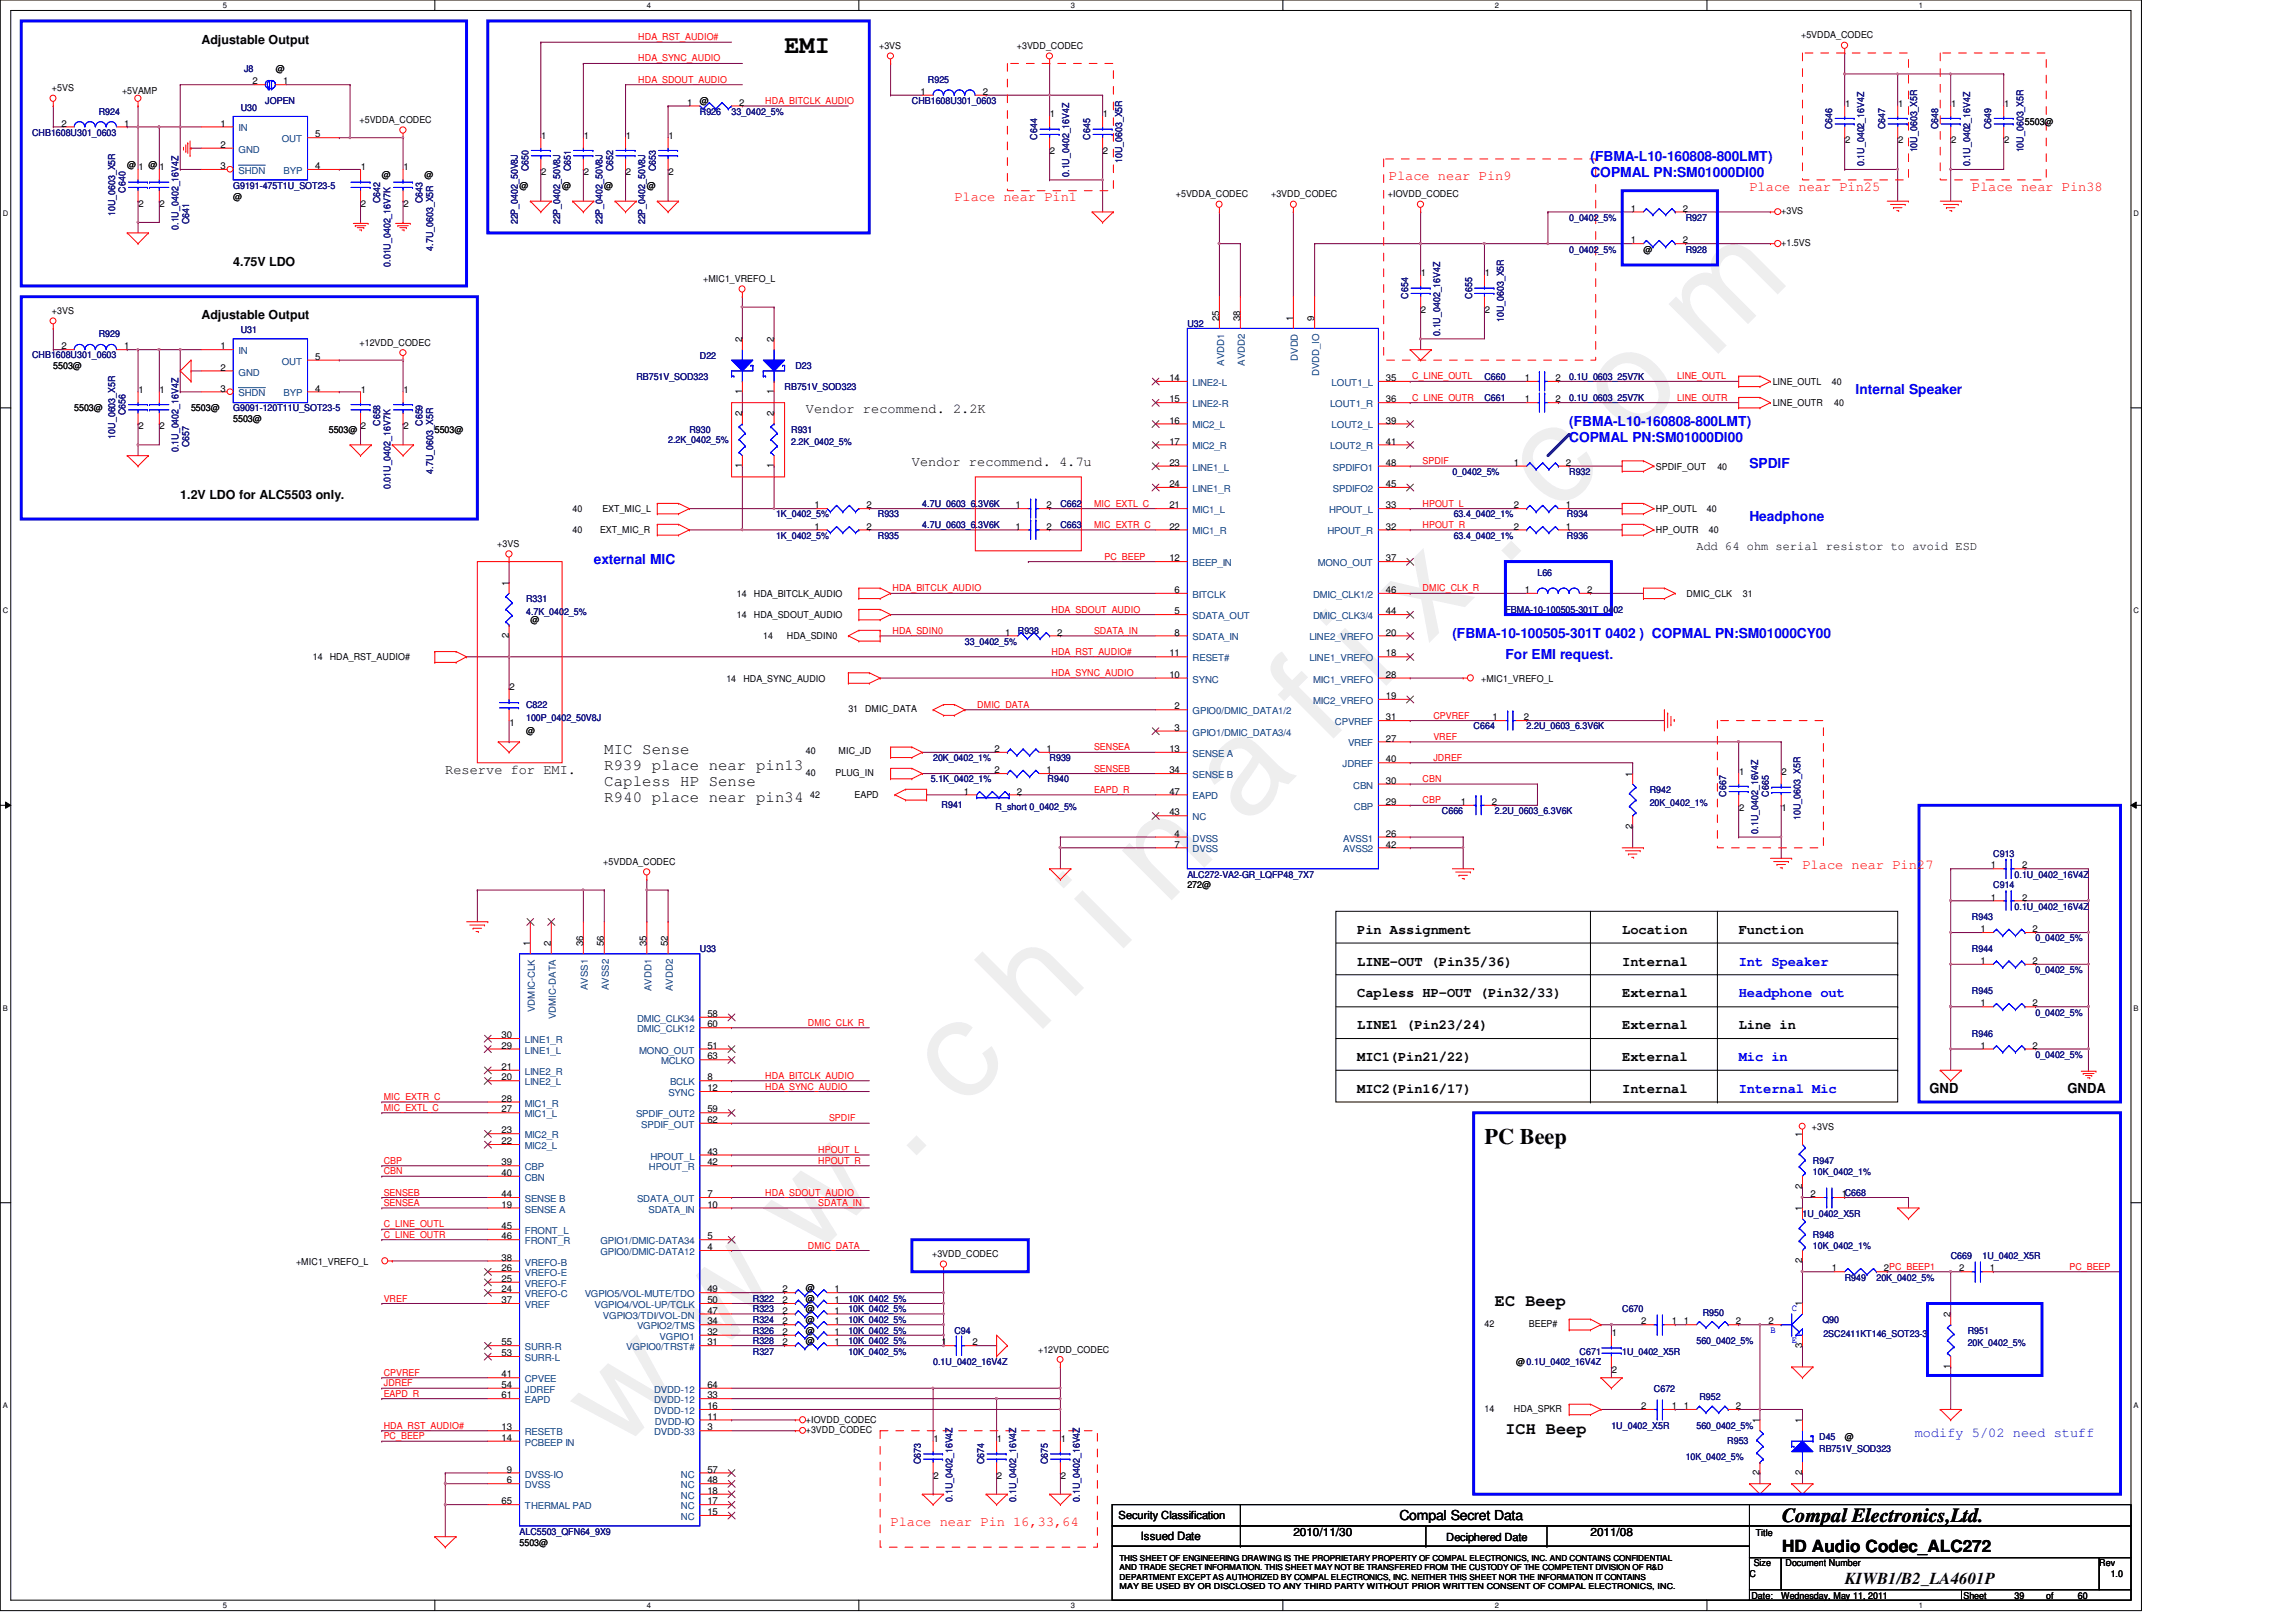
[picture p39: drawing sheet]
<svg xmlns="http://www.w3.org/2000/svg" width="297mm" height="210mm" viewBox="0 0 297 210" stroke-linecap="round" stroke-linejoin="round" font-family="sans-serif">
<defs><g id="words">
<text font-size="17.6" fill="#f0f" x="80.1" y="188" transform="rotate(-45 80.1 188)">w w w . c h i n a f i x . c o m</text>
<text font-size="3.3" x="101.5" y="6.8">EMI</text>
<text font-size="2.9" x="192" y="148">PC Beep</text>
<text font-size="2.6" x="230.6" y="197">Compal Electronics,Ltd.</text>
<g font-size="2.2">
<text x="193.4" y="169.1">EC Beep</text>
<text x="194.8" y="185.5">ICH Beep</text>
<text x="230.6" y="200.9">HD Audio Codec_ALC272</text>
<text x="238.7" y="205">KIWB1/B2_LA4601P</text>
</g>
<g font-size="2">
<text x="78.2" y="101.7">Capless HP Sense</text>
<text x="78.2" y="97.6">MIC Sense</text>
<text x="78.2" y="99.7">R939 place near pin13</text>
<text x="78.2" y="103.8">R940 place near pin34</text>
</g>
<g font-size="1.8" fill="#f00">
<text x="179.7" y="23.3">Place near Pin9</text>
<text x="123.5" y="26.1">Place near Pin1</text>
<text x="226.3" y="24.7">Place near Pin25</text>
<text x="255.1" y="24.7">Place near Pin38</text>
<text x="233.2" y="112.5">Place near Pin27</text>
<text x="115.2" y="197.5">Place near Pin 16,33,64</text>
</g>
<g font-size="1.8" fill="#00f">
<text x="205.8" y="20.8">(FBMA-L10-160808-800LMT)</text>
<text x="205.8" y="22.9">COPMAL PN:SM01000DI00</text>
<text x="240" y="51">Internal Speaker</text>
<text x="203" y="55.1">(FBMA-L10-160808-800LMT)</text>
<text x="203" y="57.2">COPMAL PN:SM01000DI00</text>
<text x="226.3" y="60.6">SPDIF</text>
<text x="226.3" y="67.5">Headphone</text>
<text x="76.8" y="72.9">external MIC</text>
<text x="187.9" y="82.5">(FBMA-10-100505-301T 0402 ) COPMAL PN:SM01000CY00</text>
<text x="194.8" y="85.3">For EMI request.</text>
<text x="224.9" y="125">Int Speaker</text>
<text x="224.9" y="129.1">Headphone out</text>
<text x="224.9" y="137.3">Mic in</text>
<text x="224.9" y="141.4">Internal Mic</text>
<text x="247.7" y="186">modify 5/02 need stuff</text>
</g>
<g font-size="1.8">
<text x="104.3" y="53.5">Vendor recommend. 2.2K</text>
<text x="118" y="60.4">Vendor recommend. 4.7u</text>
<text x="57.6" y="100.1">Reserve for EMI.</text>
<text x="175.6" y="125">LINE-OUT (Pin35/36)</text>
<text x="175.6" y="120.8">Pin Assignment</text>
<text x="209.9" y="120.8">Location</text>
<text x="209.9" y="125">Internal</text>
<text x="224.9" y="120.8">Function</text>
<text x="175.6" y="129.1">Capless HP-OUT (Pin32/33)</text>
<text x="209.9" y="129.1">External</text>
<text x="175.6" y="133.2">LINE1 (Pin23/24)</text>
<text x="175.6" y="137.3">MIC1(Pin21/22)</text>
<text x="209.9" y="133.2">External</text>
<text x="209.9" y="137.3">External</text>
<text x="224.9" y="133.2">Line in</text>
<text x="175.6" y="141.4">MIC2(Pin16/17)</text>
<text x="209.9" y="141.4">Internal</text>
<text x="249.6" y="141.5">GND</text>
<text x="267.5" y="141.5">GNDA</text>
<text x="181" y="196.7">Compal Secret Data</text>
</g>
<g font-size="1.6">
<text x="26.1" y="5.6">Adjustable Output</text>
<text x="30.2" y="34.4">4.75V LDO</text>
<text x="26.1" y="41.3">Adjustable Output</text>
<text x="23.3" y="64.6">1.2V LDO for ALC5503 only.</text>
<text x="219.5" y="71.2">Add 64 ohm serial resistor to avoid ESD</text>
</g>
<g font-size="1.5">
<text x="147.6" y="199.2">Issued Date</text>
<text x="167.3" y="198.8">2010/11/30</text>
<text x="205.8" y="198.8">2011/08</text>
</g>
<g font-size="1.4">
<text x="144.7" y="196.6">Security Classification</text>
<text x="187.1" y="199.4">Deciphered Date</text>
</g>
<g font-size="1.2" fill="#f00">
<text x="82.6" y="5.2">HDA_RST_AUDIO#</text>
<text x="82.6" y="10.7">HDA_SDOUT_AUDIO</text>
<text x="82.6" y="8">HDA_SYNC_AUDIO</text>
<text x="99" y="13.5">HDA_BITCLK_AUDIO</text>
<text x="182.7" y="49.1">C_LINE_OUTL</text>
<text x="182.7" y="51.9">C_LINE_OUTR</text>
<text x="217" y="49.1">LINE_OUTL</text>
<text x="217" y="51.9">LINE_OUTR</text>
<text x="141.5" y="65.6">MIC_EXTL_C</text>
<text x="184" y="65.6">HPOUT_L</text>
<text x="184" y="60.1">SPDIF</text>
<text x="141.5" y="68.3">MIC_EXTR_C</text>
<text x="184" y="68.3">HPOUT_R</text>
<text x="115.5" y="76.5">HDA_BITCLK_AUDIO</text>
<text x="142.9" y="72.4">PC_BEEP</text>
<text x="184" y="76.5">DMIC_CLK_R</text>
<text x="115.5" y="82">HDA_SDIN0</text>
<text x="136" y="79.3">HDA_SDOUT_AUDIO</text>
<text x="141.5" y="82">SDATA_IN</text>
<text x="136" y="87.5">HDA_SYNC_AUDIO</text>
<text x="136" y="84.7">HDA_RST_AUDIO#</text>
<text x="126.4" y="91.6">DMIC_DATA</text>
<text x="185.4" y="93">CPVREF</text>
<text x="185.4" y="95.7">VREF</text>
<text x="141.5" y="97.1">SENSEA</text>
<text x="141.5" y="99.9">SENSEB</text>
<text x="184" y="101.2">CBN</text>
<text x="185.4" y="98.5">JDREF</text>
<text x="141.5" y="102.6">EAPD_R</text>
<text x="184" y="104">CBP</text>
<text x="104.5" y="132.7">DMIC_CLK_R</text>
<text x="49.6" y="143.8">MIC_EXTL_C</text>
<text x="49.6" y="142.4">MIC_EXTR_C</text>
<text x="99" y="139.6">HDA_BITCLK_AUDIO</text>
<text x="99" y="141">HDA_SYNC_AUDIO</text>
<text x="105.9" y="149.2">HPOUT_L</text>
<text x="107.3" y="145.1">SPDIF</text>
<text x="49.6" y="150.6">CBP</text>
<text x="49.6" y="152">CBN</text>
<text x="49.6" y="154.7">SENSEB</text>
<text x="99" y="154.7">HDA_SDOUT_AUDIO</text>
<text x="105.9" y="150.6">HPOUT_R</text>
<text x="49.6" y="156.1">SENSEA</text>
<text x="49.6" y="158.8">C_LINE_OUTL</text>
<text x="49.6" y="160.2">C_LINE_OUTR</text>
<text x="104.5" y="161.6">DMIC_DATA</text>
<text x="105.9" y="156.1">SDATA_IN</text>
<text x="267.7" y="164.3">PC_BEEP</text>
<text x="49.6" y="168.4">VREF</text>
<text x="49.6" y="178">CPVREF</text>
<text x="49.6" y="179.4">JDREF</text>
<text x="49.6" y="184.9">HDA_RST_AUDIO#</text>
<text x="49.6" y="180.7">EAPD_R</text>
<text x="49.6" y="186.3">PC_BEEP</text>
</g>
<g font-size="1.2">
<text x="233" y="5">+5VDDA_CODEC</text>
<text x="6.7" y="11.8">+5VS</text>
<text x="32.7" y="10.9">2</text>
<text x="35.7" y="9.4">@</text>
<text x="36.7" y="10.9">1</text>
<text x="113.7" y="6.3">+3VS</text>
<text x="131.6" y="6.3">+3VDD_CODEC</text>
<text x="8" y="16.4">2</text>
<text x="15.8" y="12.1">+5VAMP</text>
<text x="16.1" y="16.4">1</text>
<text x="28.5" y="16.4">1</text>
<text x="40.8" y="17.8">5</text>
<text x="46.5" y="16">+5VDDA_CODEC</text>
<text x="70" y="17.9">1</text>
<text x="75.5" y="17.9">1</text>
<text x="81" y="17.9">1</text>
<text x="86.5" y="17.9">1</text>
<text x="88.9" y="13.7">1</text>
<text x="90.5" y="13.5">@</text>
<text x="95.6" y="13.7">2</text>
<text x="119.1" y="12.3">1</text>
<text x="127.2" y="12.3">2</text>
<text x="135.8" y="15.2">1</text>
<text x="142.7" y="15.2">1</text>
<text x="238.7" y="13.8">1</text>
<text x="245.6" y="13.8">1</text>
<text x="252.4" y="13.8">1</text>
<text x="259.3" y="13.8">1</text>
<text x="262" y="16.2">5503@</text>
<text x="16.5" y="21.7">@</text>
<text x="17.9" y="22.1">1</text>
<text x="19.2" y="21.7">@</text>
<text x="20.7" y="22.1">1</text>
<text x="28.5" y="19.1">2</text>
<text x="28.5" y="21.9">3</text>
<text x="40.8" y="21.9">4</text>
<text x="46.7" y="22.1">1</text>
<text x="49.4" y="23.1">@</text>
<text x="52.2" y="22.1">1</text>
<text x="54.9" y="23.1">@</text>
<text x="70" y="22.7">2</text>
<text x="75.5" y="22.7">2</text>
<text x="81" y="22.7">2</text>
<text x="86.5" y="22.7">2</text>
<text x="135.8" y="19.9">2</text>
<text x="142.7" y="19.9">2</text>
<text x="238.7" y="18.5">2</text>
<text x="245.6" y="18.5">2</text>
<text x="252.4" y="18.5">2</text>
<text x="259.3" y="18.5">2</text>
<text x="17.9" y="26.8">2</text>
<text x="20.7" y="26.8">2</text>
<text x="30.2" y="25.8">@</text>
<text x="46.7" y="26.8">2</text>
<text x="52.2" y="26.8">2</text>
<text x="67.2" y="24.4">@</text>
<text x="72.7" y="24.4">@</text>
<text x="78.2" y="24.4">@</text>
<text x="83.7" y="24.4">@</text>
<text x="152.1" y="25.5">+5VDDA_CODEC</text>
<text x="164.4" y="25.5">+3VDD_CODEC</text>
<text x="179.6" y="25.5">+IOVDD_CODEC</text>
<text x="211" y="27.4">1</text>
<text x="217.7" y="27.4">2</text>
<text x="230.4" y="27.7">+3VS</text>
<text x="183.8" y="35.8">1</text>
<text x="192.1" y="35.8">1</text>
<text x="211" y="31.5">1</text>
<text x="212.6" y="32.7">@</text>
<text x="217.7" y="31.5">2</text>
<text x="230.4" y="31.8">+1.5VS</text>
<text x="6.7" y="40.6">+3VS</text>
<text x="91" y="36.5">+MIC1_VREFO_L</text>
<text x="157.7" y="41.5" transform="rotate(-90 157.7 41.5)">25</text>
<text x="160.4" y="41.5" transform="rotate(-90 160.4 41.5)">38</text>
<text x="167.3" y="41.5" transform="rotate(-90 167.3 41.5)">1</text>
<text x="170" y="41.5" transform="rotate(-90 170 41.5)">9</text>
<text x="183.8" y="40.5">2</text>
<text x="192.1" y="40.5">2</text>
<text x="6.9" y="47.7">5503@</text>
<text x="8" y="45.2">2</text>
<text x="16.1" y="45.2">1</text>
<text x="28.5" y="45.2">1</text>
<text x="28.5" y="48">2</text>
<text x="40.8" y="46.6">5</text>
<text x="46.5" y="44.7">+12VDD_CODEC</text>
<text x="96" y="44.3" transform="rotate(-90 96 44.3)">2</text>
<text x="100.1" y="44.3" transform="rotate(-90 100.1 44.3)">2</text>
<text x="9.6" y="53.3">5503@</text>
<text x="17.9" y="50.9">1</text>
<text x="20.7" y="50.9">1</text>
<text x="24.7" y="53.3">5503@</text>
<text x="28.5" y="50.7">3</text>
<text x="40.8" y="50.7">4</text>
<text x="46.7" y="50.9">1</text>
<text x="52.2" y="50.9">1</text>
<text x="96" y="53.9" transform="rotate(-90 96 53.9)">2</text>
<text x="96" y="51" transform="rotate(-90 96 51)">1</text>
<text x="100.1" y="53.9" transform="rotate(-90 100.1 53.9)">2</text>
<text x="100.1" y="51" transform="rotate(-90 100.1 51)">1</text>
<text x="151.3" y="49.3">14</text>
<text x="151.3" y="52.1">15</text>
<text x="179.3" y="49.3">35</text>
<text x="179.3" y="52.1">36</text>
<text x="197.3" y="52.1">1</text>
<text x="197.3" y="49.3">1</text>
<text x="201.2" y="52.1">2</text>
<text x="201.2" y="49.3">2</text>
<text x="229.3" y="52.6">LINE_OUTR</text>
<text x="229.3" y="49.8">LINE_OUTL</text>
<text x="237" y="49.8">40</text>
<text x="237.3" y="52.6">40</text>
<text x="17.9" y="55.6">2</text>
<text x="20.7" y="55.6">2</text>
<text x="30.2" y="54.6">5503@</text>
<text x="42.5" y="56">5503@</text>
<text x="46.7" y="55.6">2</text>
<text x="52.2" y="55.6">2</text>
<text x="56.3" y="56">5503@</text>
<text x="151.3" y="57.5">17</text>
<text x="151.3" y="54.8">16</text>
<text x="179.3" y="54.8">39</text>
<text x="179.3" y="57.5">41</text>
<text x="96" y="60.6" transform="rotate(-90 96 60.6)">1</text>
<text x="100.1" y="60.6" transform="rotate(-90 100.1 60.6)">1</text>
<text x="105.4" y="65.8">1</text>
<text x="112.1" y="65.8">2</text>
<text x="131.4" y="65.8">1</text>
<text x="135.4" y="65.8">2</text>
<text x="151.3" y="60.3">23</text>
<text x="151.3" y="63">24</text>
<text x="151.3" y="65.8">21</text>
<text x="179.3" y="60.3">48</text>
<text x="179.3" y="65.8">33</text>
<text x="179.3" y="63">45</text>
<text x="195.9" y="60.3">1</text>
<text x="195.9" y="65.8">2</text>
<text x="202.6" y="60.3">2</text>
<text x="202.6" y="65.8">1</text>
<text x="214.2" y="60.8">SPDIF_OUT</text>
<text x="222.2" y="60.8">40</text>
<text x="64.3" y="70.8">+3VS</text>
<text x="74.1" y="69">40</text>
<text x="74.1" y="66.3">40</text>
<text x="77.6" y="69">EXT_MIC_R</text>
<text x="77.9" y="66.3">EXT_MIC_L</text>
<text x="105.4" y="68.5">1</text>
<text x="112.1" y="68.5">2</text>
<text x="131.4" y="68.5">1</text>
<text x="135.4" y="68.5">2</text>
<text x="151.3" y="68.5">22</text>
<text x="179.3" y="68.5">32</text>
<text x="195.9" y="68.5">2</text>
<text x="202.6" y="68.5">1</text>
<text x="214.2" y="69">HP_OUTR</text>
<text x="214.2" y="66.3">HP_OUTL</text>
<text x="220.8" y="66.3">40</text>
<text x="221.1" y="69">40</text>
<text x="65.8" y="75.8" transform="rotate(-90 65.8 75.8)">1</text>
<text x="95.3" y="77.3">14</text>
<text x="97.5" y="77.3">HDA_BITCLK_AUDIO</text>
<text x="151.3" y="72.6">12</text>
<text x="152" y="76.7">6</text>
<text x="179.3" y="72.6">37</text>
<text x="179.3" y="76.7">46</text>
<text x="197.3" y="76.7">1</text>
<text x="205.3" y="76.7">2</text>
<text x="218.2" y="77.3">DMIC_CLK</text>
<text x="225.5" y="77.3">31</text>
<text x="65.8" y="82.5" transform="rotate(-90 65.8 82.5)">2</text>
<text x="68.6" y="80.7">@</text>
<text x="95.3" y="80">14</text>
<text x="97.5" y="80">HDA_SDOUT_AUDIO</text>
<text x="98.8" y="82.7">14</text>
<text x="101.8" y="82.7">HDA_SDIN0</text>
<text x="130" y="82.2">1</text>
<text x="136.8" y="82.2">2</text>
<text x="152" y="79.5">5</text>
<text x="152" y="82.2">8</text>
<text x="179.3" y="82.2">20</text>
<text x="179.3" y="79.5">44</text>
<text x="40.5" y="85.5">14</text>
<text x="42.7" y="85.5">HDA_RST_AUDIO#</text>
<text x="65.9" y="89.3">2</text>
<text x="94" y="88.2">14</text>
<text x="96.2" y="88.2">HDA_SYNC_AUDIO</text>
<text x="151.3" y="85">11</text>
<text x="151.3" y="87.7">10</text>
<text x="179.3" y="85">18</text>
<text x="179.3" y="87.7">28</text>
<text x="191.6" y="88.2">+MIC1_VREFO_L</text>
<text x="65.9" y="94">1</text>
<text x="68.1" y="94.9">@</text>
<text x="109.8" y="92.2">31</text>
<text x="111.9" y="92.2">DMIC_DATA</text>
<text x="152" y="91.8">2</text>
<text x="152" y="94.6">3</text>
<text x="179.3" y="90.5">19</text>
<text x="179.3" y="96">27</text>
<text x="179.3" y="93.2">31</text>
<text x="193.1" y="93.2">1</text>
<text x="197.1" y="93.2">2</text>
<text x="104.3" y="100.4">40</text>
<text x="104.3" y="97.5">40</text>
<text x="108.1" y="100.4">PLUG_IN</text>
<text x="108.5" y="97.5">MIC_JD</text>
<text x="128.7" y="97.3">2</text>
<text x="128.7" y="100.1">2</text>
<text x="135.4" y="97.3">1</text>
<text x="135.4" y="100.1">1</text>
<text x="151.3" y="97.3">13</text>
<text x="151.3" y="100.1">34</text>
<text x="179.3" y="101.4">30</text>
<text x="179.3" y="98.7">40</text>
<text x="211.2" y="100.5" transform="rotate(-90 211.2 100.5)">1</text>
<text x="225" y="100.2">1</text>
<text x="230.5" y="100.2">2</text>
<text x="104.8" y="103.3">42</text>
<text x="110.6" y="103.3">EAPD</text>
<text x="124.7" y="102.8">1</text>
<text x="131.6" y="102.8">2</text>
<text x="151.3" y="102.8">47</text>
<text x="151.3" y="105.5">43</text>
<text x="179.3" y="104.2">29</text>
<text x="189" y="104.2">1</text>
<text x="193" y="104.2">2</text>
<text x="211.2" y="107.2" transform="rotate(-90 211.2 107.2)">2</text>
<text x="225" y="105">2</text>
<text x="230.5" y="105">1</text>
<text x="78.1" y="112">+5VDDA_CODEC</text>
<text x="152" y="108.3">4</text>
<text x="152" y="109.7">7</text>
<text x="179.3" y="108.3">26</text>
<text x="179.3" y="109.7">42</text>
<text x="257.6" y="112.4">1</text>
<text x="261.6" y="112.4">2</text>
<text x="153.6" y="115">272@</text>
<text x="257.6" y="116.5">1</text>
<text x="261.6" y="116.5">2</text>
<text x="68.6" y="122.5" transform="rotate(-90 68.6 122.5)">1</text>
<text x="71.3" y="122.5" transform="rotate(-90 71.3 122.5)">2</text>
<text x="75.4" y="122.5" transform="rotate(-90 75.4 122.5)">36</text>
<text x="78.1" y="122.5" transform="rotate(-90 78.1 122.5)">56</text>
<text x="83.6" y="122.5" transform="rotate(-90 83.6 122.5)">35</text>
<text x="86.4" y="122.5" transform="rotate(-90 86.4 122.5)">52</text>
<text x="256.2" y="124.7">1</text>
<text x="256.2" y="120.6">1</text>
<text x="262.9" y="124.7">2</text>
<text x="262.9" y="120.6">2</text>
<text x="91.5" y="131.6">58</text>
<text x="256.2" y="130.2">1</text>
<text x="262.9" y="130.2">2</text>
<text x="64.9" y="135.7">29</text>
<text x="64.9" y="134.4">30</text>
<text x="91.5" y="133">60</text>
<text x="91.5" y="137.1">63</text>
<text x="91.5" y="135.7">51</text>
<text x="256.2" y="135.7">1</text>
<text x="262.9" y="135.7">2</text>
<text x="64.9" y="139.8">20</text>
<text x="64.9" y="138.5">21</text>
<text x="64.9" y="144">27</text>
<text x="64.9" y="142.6">28</text>
<text x="91.5" y="144">59</text>
<text x="91.5" y="141.2">12</text>
<text x="91.5" y="139.8">8</text>
<text x="64.9" y="148.1">22</text>
<text x="64.9" y="146.7">23</text>
<text x="91.5" y="145.3">62</text>
<text x="91.5" y="149.4">43</text>
<text x="233.1" y="147.1" transform="rotate(-90 233.1 147.1)">1</text>
<text x="234.4" y="146.2">+3VS</text>
<text x="64.9" y="152.2">40</text>
<text x="64.9" y="150.8">39</text>
<text x="64.9" y="154.9">44</text>
<text x="91.5" y="150.8">42</text>
<text x="91.5" y="154.9">7</text>
<text x="233.1" y="153.9" transform="rotate(-90 233.1 153.9)">2</text>
<text x="234.2" y="154.9">2</text>
<text x="238.3" y="154.9">1C668</text>
<text x="64.9" y="156.3">19</text>
<text x="64.9" y="160.4">46</text>
<text x="64.9" y="159">45</text>
<text x="91.5" y="161.8">4</text>
<text x="91.5" y="156.3">10</text>
<text x="91.5" y="160.4">5</text>
<text x="233.1" y="156.7" transform="rotate(-90 233.1 156.7)">1</text>
<text x="38.3" y="163.6">+MIC1_VREFO_L</text>
<text x="64.9" y="164.5">26</text>
<text x="64.9" y="165.9">25</text>
<text x="64.9" y="167.2">24</text>
<text x="64.9" y="163.1">38</text>
<text x="91.5" y="167.2">49</text>
<text x="101.2" y="167.2">2</text>
<text x="104.3" y="167.1">@</text>
<text x="108" y="167.2">1</text>
<text x="120.6" y="162.7">+3VDD_CODEC</text>
<text x="233.1" y="163.5" transform="rotate(-90 233.1 163.5)">2</text>
<text x="237" y="164.5">1</text>
<text x="243.7" y="164.5">2PC_BEEP1</text>
<text x="253.5" y="164.5">2</text>
<text x="257.4" y="164.5">1</text>
<text x="64.9" y="168.6">37</text>
<text x="91.5" y="172.7">32</text>
<text x="91.5" y="171.4">34</text>
<text x="91.5" y="170">47</text>
<text x="91.5" y="168.6">50</text>
<text x="101.2" y="170">2</text>
<text x="101.2" y="171.4">2</text>
<text x="101.2" y="172.7">2</text>
<text x="101.2" y="168.6">2</text>
<text x="104.3" y="169.8">@</text>
<text x="104.3" y="171.2">@</text>
<text x="104.3" y="172.6">@</text>
<text x="104.3" y="173.9">@</text>
<text x="104.3" y="168.4">@</text>
<text x="108" y="170">1</text>
<text x="108" y="171.4">1</text>
<text x="108" y="172.7">1</text>
<text x="108" y="168.6">1</text>
<text x="192" y="171.7">42</text>
<text x="197.8" y="171.7">BEEP#</text>
<text x="208.5" y="172.9">1</text>
<text x="212.3" y="171.4">2</text>
<text x="216.3" y="171.4">1</text>
<text x="217.8" y="171.4">1</text>
<text x="224.6" y="171.4">2</text>
<text x="228.8" y="171.4">2</text>
<text x="233.1" y="169.1" transform="rotate(-90 233.1 169.1)">1</text>
<text x="252.3" y="170.5" transform="rotate(-90 252.3 170.5)">2</text>
<text x="64.9" y="178.3">41</text>
<text x="64.9" y="179.6">54</text>
<text x="64.9" y="175.5">53</text>
<text x="64.9" y="174.1">55</text>
<text x="91.5" y="174.1">31</text>
<text x="91.5" y="179.6">64</text>
<text x="101.2" y="174.1">2</text>
<text x="108" y="174.1">1</text>
<text x="121.8" y="174.1">1</text>
<text x="125.8" y="174.1">2</text>
<text x="134.3" y="175">+12VDD_CODEC</text>
<text x="196.2" y="176.7">@0.1U_0402_16V4Z</text>
<text x="208.5" y="177.7">2</text>
<text x="233.1" y="174.4" transform="rotate(-90 233.1 174.4)">3</text>
<text x="252.3" y="177.2" transform="rotate(-90 252.3 177.2)">1</text>
<text x="64.9" y="185.1">13</text>
<text x="64.9" y="181">61</text>
<text x="91.5" y="183.7">11</text>
<text x="91.5" y="182.4">16</text>
<text x="91.5" y="185.1">3</text>
<text x="91.5" y="181">33</text>
<text x="104.3" y="185.4">+3VDD_CODEC</text>
<text x="104.3" y="184.1">+IOVDD_CODEC</text>
<text x="192" y="182.7">14</text>
<text x="195.9" y="182.7">HDA_SPKR</text>
<text x="212.3" y="182.4">2</text>
<text x="216.3" y="182.4">1</text>
<text x="217.8" y="182.4">1</text>
<text x="224.6" y="182.4">2</text>
<text x="227.6" y="184.2" transform="rotate(-90 227.6 184.2)">1</text>
<text x="233.1" y="184.2" transform="rotate(-90 233.1 184.2)">1</text>
<text x="64.9" y="186.5">14</text>
<text x="65.6" y="192">6</text>
<text x="65.6" y="190.6">9</text>
<text x="91.5" y="192">48</text>
<text x="91.5" y="190.6">57</text>
<text x="120.8" y="186.6">1</text>
<text x="120.8" y="191.4">2</text>
<text x="129" y="186.6">1</text>
<text x="129" y="191.4">2</text>
<text x="137.2" y="186.6">1</text>
<text x="137.2" y="191.4">2</text>
<text x="227.6" y="190.9" transform="rotate(-90 227.6 190.9)">2</text>
<text x="233.1" y="190.9" transform="rotate(-90 233.1 190.9)">2</text>
<text x="238.7" y="186.3">@</text>
<text x="64.9" y="194.7">65</text>
<text x="91.5" y="196.1">15</text>
<text x="91.5" y="194.7">17</text>
<text x="91.5" y="193.3">18</text>
<text x="67.2" y="200">5503@</text>
<text x="226.9" y="202.7">Size</text>
<text x="227.1" y="198.7">Title</text>
<text x="231" y="202.7">Document Number</text>
<text x="271.6" y="202.7">Rev</text>
<text x="226.3" y="204.1">C</text>
<text x="226.6" y="206.9">Date:</text>
<text x="230.4" y="206.9">Wednesday, May 11, 2011</text>
<text x="254" y="206.9">Sheet</text>
<text x="260.6" y="206.9">39</text>
<text x="264.7" y="206.9">of</text>
<text x="268.8" y="206.9">60</text>
<text x="273.1" y="204.1">1.0</text>
</g>
<g font-size="1.2" fill="#000080">
<text x="31.6" y="9.4">J8</text>
<text x="120" y="10.7">R925</text>
<text x="4.1" y="17.6">CHB1608U301_0603</text>
<text x="12.8" y="14.9">R924</text>
<text x="31.2" y="14.3">U30</text>
<text x="34.3" y="13.5">JOPEN</text>
<text x="90.5" y="14.9">R926</text>
<text x="94.6" y="14.9">33_0402_5%</text>
<text x="118" y="13.5">CHB1608U301_0603</text>
<text x="237" y="16.7" transform="rotate(-90 237 16.7)">C646</text>
<text x="243.9" y="16.7" transform="rotate(-90 243.9 16.7)">C647</text>
<text x="250.8" y="16.7" transform="rotate(-90 250.8 16.7)">C648</text>
<text x="257.6" y="16.7" transform="rotate(-90 257.6 16.7)">C649</text>
<text x="68.4" y="22.2" transform="rotate(-90 68.4 22.2)">C650</text>
<text x="73.9" y="22.2" transform="rotate(-90 73.9 22.2)">C651</text>
<text x="79.3" y="22.2" transform="rotate(-90 79.3 22.2)">C652</text>
<text x="84.8" y="22.2" transform="rotate(-90 84.8 22.2)">C653</text>
<text x="134.2" y="18.1" transform="rotate(-90 134.2 18.1)">C644</text>
<text x="138.3" y="22.9" transform="rotate(-90 138.3 22.9)">0.1U_0402_16V4Z</text>
<text x="141" y="18.1" transform="rotate(-90 141 18.1)">C645</text>
<text x="145.2" y="21.1" transform="rotate(-90 145.2 21.1)">10U_0603_X5R</text>
<text x="241.2" y="21.5" transform="rotate(-90 241.2 21.5)">0.1U_0402_16V4Z</text>
<text x="248" y="19.7" transform="rotate(-90 248 19.7)">10U_0603_X5R</text>
<text x="254.9" y="21.5" transform="rotate(-90 254.9 21.5)">0.1U_0402_16V4Z</text>
<text x="261.8" y="19.7" transform="rotate(-90 261.8 19.7)">10U_0603_X5R</text>
<text x="14.9" y="28" transform="rotate(-90 14.9 28)">10U_0603_X5R</text>
<text x="16.3" y="24.9" transform="rotate(-90 16.3 24.9)">C640</text>
<text x="23.1" y="29.8" transform="rotate(-90 23.1 29.8)">0.1U_0402_16V4Z</text>
<text x="24.5" y="29" transform="rotate(-90 24.5 29)">C641</text>
<text x="30.2" y="24.4">G9191-475T1U_SOT23-5</text>
<text x="49.2" y="26.3" transform="rotate(-90 49.2 26.3)">C642</text>
<text x="54.6" y="26.3" transform="rotate(-90 54.6 26.3)">C643</text>
<text x="67" y="29" transform="rotate(-90 67 29)">22P_0402_50V8J</text>
<text x="72.5" y="29" transform="rotate(-90 72.5 29)">22P_0402_50V8J</text>
<text x="78" y="29" transform="rotate(-90 78 29)">22P_0402_50V8J</text>
<text x="83.5" y="29" transform="rotate(-90 83.5 29)">22P_0402_50V8J</text>
<text x="203" y="28.6">0_0402_5%</text>
<text x="218.1" y="28.6">R927</text>
<text x="50.5" y="34.5" transform="rotate(-90 50.5 34.5)">0.01U_0402_16V7K</text>
<text x="56" y="32.5" transform="rotate(-90 56 32.5)">4.7U_0603_X5R</text>
<text x="203" y="32.7">0_0402_5%</text>
<text x="218.1" y="32.7">R928</text>
<text x="182.2" y="38.6" transform="rotate(-90 182.2 38.6)">C654</text>
<text x="190.4" y="38.6" transform="rotate(-90 190.4 38.6)">C655</text>
<text x="194.5" y="41.7" transform="rotate(-90 194.5 41.7)">10U_0603_X5R</text>
<text x="4.1" y="46.4">CHB1608U301_0603</text>
<text x="12.8" y="43.6">R929</text>
<text x="31.2" y="43.1">U31</text>
<text x="90.5" y="46.4">D22</text>
<text x="102.9" y="47.7">D23</text>
<text x="153.6" y="42.3">U32</text>
<text x="186.3" y="43.5" transform="rotate(-90 186.3 43.5)">0.1U_0402_16V4Z</text>
<text x="16.3" y="53.8" transform="rotate(-90 16.3 53.8)">C656</text>
<text x="30.2" y="53.3">G9091-120T11U_SOT23-5</text>
<text x="82.3" y="49.1">RB751V_SOD323</text>
<text x="101.5" y="50.5">RB751V_SOD323</text>
<text x="192" y="51.9">C661</text>
<text x="192" y="49.1">C660</text>
<text x="203" y="51.9">0.1U_0603_25V7K</text>
<text x="203" y="49.1">0.1U_0603_25V7K</text>
<text x="14.9" y="56.8" transform="rotate(-90 14.9 56.8)">10U_0603_X5R</text>
<text x="23.1" y="58.5" transform="rotate(-90 23.1 58.5)">0.1U_0402_16V4Z</text>
<text x="24.5" y="57.9" transform="rotate(-90 24.5 57.9)">C657</text>
<text x="49.2" y="55.1" transform="rotate(-90 49.2 55.1)">C658</text>
<text x="54.6" y="55.1" transform="rotate(-90 54.6 55.1)">C659</text>
<text x="86.4" y="57.4">2.2K_0402_5%</text>
<text x="89.2" y="56">R930</text>
<text x="102.3" y="56">R931</text>
<text x="102.3" y="57.6">2.2K_0402_5%</text>
<text x="50.5" y="63.3" transform="rotate(-90 50.5 63.3)">0.01U_0402_16V7K</text>
<text x="56" y="61.3" transform="rotate(-90 56 61.3)">4.7U_0603_X5R</text>
<text x="119.3" y="65.6">4.7U_0603_6.3V6K</text>
<text x="137.2" y="65.6">C662</text>
<text x="187.9" y="61.5">0_0402_5%</text>
<text x="203" y="61.5">R932</text>
<text x="100.4" y="69.7">1K_0402_5%</text>
<text x="100.4" y="67">1K_0402_5%</text>
<text x="113.6" y="69.7">R935</text>
<text x="113.6" y="67">R933</text>
<text x="119.3" y="68.3">4.7U_0603_6.3V6K</text>
<text x="137.2" y="68.3">C663</text>
<text x="188.1" y="67">63.4_0402_1%</text>
<text x="188.1" y="69.7">63.4_0402_1%</text>
<text x="202.7" y="67">R934</text>
<text x="202.7" y="69.7">R936</text>
<text x="68.1" y="77.9">R331</text>
<text x="198.9" y="74.5">L66</text>
<text x="68.1" y="79.6">4.7K_0402_5%</text>
<text x="124.8" y="83.4">33_0402_5%</text>
<text x="131.7" y="82">R938</text>
<text x="194.8" y="79.3">FBMA-10-100505-301T_0402</text>
<text x="68.1" y="91.6">C822</text>
<text x="68.1" y="93.3">100P_0402_50V8J</text>
<text x="190.6" y="94.4">C664</text>
<text x="197.5" y="94.4">2.2U_0603_6.3V6K</text>
<text x="120.4" y="101.3">5.1K_0402_1%</text>
<text x="120.7" y="98.5">20K_0402_1%</text>
<text x="135.5" y="101.3">R940</text>
<text x="135.8" y="98.5">R939</text>
<text x="121.8" y="104.6">R941</text>
<text x="128.8" y="104.8">R_short 0_0402_5%</text>
<text x="186.5" y="105.4">C666</text>
<text x="193.4" y="105.4">2.2U_0603_6.3V6K</text>
<text x="213.4" y="102.6">R942</text>
<text x="213.4" y="104.3">20K_0402_1%</text>
<text x="223.3" y="103.1" transform="rotate(-90 223.3 103.1)">C667</text>
<text x="227.5" y="107.9" transform="rotate(-90 227.5 107.9)">0.1U_0402_16V4Z</text>
<text x="228.8" y="103.1" transform="rotate(-90 228.8 103.1)">C665</text>
<text x="232.9" y="106.1" transform="rotate(-90 232.9 106.1)">10U_0603_X5R</text>
<text x="153.6" y="113.6">ALC272-VA2-GR_LQFP48_7X7</text>
<text x="257.9" y="110.9">C913</text>
<text x="260.6" y="113.6">0.1U_0402_16V4Z</text>
<text x="255.1" y="119.1">R943</text>
<text x="257.9" y="115">C914</text>
<text x="260.6" y="117.7">0.1U_0402_16V4Z</text>
<text x="90.5" y="123.2">U33</text>
<text x="255.1" y="123.2">R944</text>
<text x="263.3" y="125.9">0_0402_5%</text>
<text x="263.3" y="121.8">0_0402_5%</text>
<text x="255.1" y="128.7">R945</text>
<text x="263.3" y="131.4">0_0402_5%</text>
<text x="255.1" y="134.1">R946</text>
<text x="263.3" y="136.9">0_0402_5%</text>
<text x="234.5" y="150.6">R947</text>
<text x="234.5" y="152">10K_0402_1%</text>
<text x="233.2" y="157.5">1U_0402_X5R</text>
<text x="234.5" y="160.2">R948</text>
<text x="234.5" y="161.6">10K_0402_1%</text>
<text x="238.7" y="165.7">R949</text>
<text x="242.8" y="165.7">20K_0402_5%</text>
<text x="252.4" y="163">C669</text>
<text x="256.5" y="163">1U_0402_X5R</text>
<text x="97.4" y="171.2">R324</text>
<text x="97.4" y="172.6">R326</text>
<text x="97.4" y="168.4">R322</text>
<text x="97.4" y="173.9">R328</text>
<text x="97.4" y="169.8">R323</text>
<text x="109.8" y="171.2">10K_0402_5%</text>
<text x="109.8" y="172.6">10K_0402_5%</text>
<text x="109.8" y="168.4">10K_0402_5%</text>
<text x="109.8" y="173.9">10K_0402_5%</text>
<text x="109.8" y="169.8">10K_0402_5%</text>
<text x="123.5" y="172.6">C94</text>
<text x="209.9" y="169.8">C670</text>
<text x="219.5" y="173.9">560_0402_5%</text>
<text x="220.3" y="170.3">R950</text>
<text x="235.8" y="171.2">Q90</text>
<text x="235.9" y="173">2SC2411KT146_SOT23-3</text>
<text x="254.6" y="172.6">R951</text>
<text x="97.4" y="175.3">R327</text>
<text x="109.8" y="175.3">10K_0402_5%</text>
<text x="120.7" y="176.7">0.1U_0402_16V4Z</text>
<text x="204.4" y="175.3">C671</text>
<text x="209.9" y="175.3">1U_0402_X5R</text>
<text x="254.6" y="174.2">20K_0402_5%</text>
<text x="208.5" y="184.9">1U_0402_X5R</text>
<text x="214" y="180.1">C672</text>
<text x="219.5" y="184.9">560_0402_5%</text>
<text x="219.9" y="181.2">R952</text>
<text x="119.1" y="189.5" transform="rotate(-90 119.1 189.5)">C673</text>
<text x="127.3" y="189.5" transform="rotate(-90 127.3 189.5)">C674</text>
<text x="135.6" y="189.5" transform="rotate(-90 135.6 189.5)">C675</text>
<text x="218.1" y="189">10K_0402_5%</text>
<text x="223.5" y="186.8">R953</text>
<text x="235.3" y="186.3">D45</text>
<text x="235.3" y="187.9">RB751V_SOD323</text>
<text x="123.2" y="194.3" transform="rotate(-90 123.2 194.3)">0.1U_0402_16V4Z</text>
<text x="131.5" y="194.3" transform="rotate(-90 131.5 194.3)">0.1U_0402_16V4Z</text>
<text x="139.7" y="194.3" transform="rotate(-90 139.7 194.3)">0.1U_0402_16V4Z</text>
<text x="67.2" y="198.6">ALC5503_QFN64_9X9</text>
</g>
<g font-size="1.2" fill="#004080">
<text x="30.9" y="17">IN</text>
<text x="30.9" y="19.8">GND</text>
<text x="30.9" y="22.5">SHDN</text>
<text x="36.4" y="18.4">OUT</text>
<text x="36.7" y="22.5">BYP</text>
<text x="30.9" y="45.8">IN</text>
<text x="36.4" y="47.2">OUT</text>
<text x="158.4" y="47.3" transform="rotate(-90 158.4 47.3)">AVDD1</text>
<text x="161.1" y="47.3" transform="rotate(-90 161.1 47.3)">AVDD2</text>
<text x="167.9" y="46.7" transform="rotate(-90 167.9 46.7)">DVDD</text>
<text x="30.9" y="48.6">GND</text>
<text x="30.9" y="51.3">SHDN</text>
<text x="36.7" y="51.3">BYP</text>
<text x="154.3" y="49.9">LINE2-L</text>
<text x="154.3" y="52.7">LINE2-R</text>
<text x="170.7" y="48.7" transform="rotate(-90 170.7 48.7)">DVDD_IO</text>
<text x="172.1" y="52.7">LOUT1_R</text>
<text x="172.3" y="49.9">LOUT1_L</text>
<text x="154.3" y="58.2">MIC2_R</text>
<text x="154.3" y="55.5">MIC2_L</text>
<text x="172.1" y="58.2">LOUT2_R</text>
<text x="172.3" y="55.5">LOUT2_L</text>
<text x="154.3" y="60.9">LINE1_L</text>
<text x="154.3" y="63.7">LINE1_R</text>
<text x="172.4" y="60.9">SPDIFO1</text>
<text x="172.4" y="63.7">SPDIFO2</text>
<text x="154.3" y="66.4">MIC1_L</text>
<text x="154.3" y="69.2">MIC1_R</text>
<text x="171.7" y="69.2">HPOUT_R</text>
<text x="171.9" y="66.4">HPOUT_L</text>
<text x="154.3" y="73.3">BEEP_IN</text>
<text x="154.3" y="77.4">BITCLK</text>
<text x="169.9" y="77.4">DMIC_CLK1/2</text>
<text x="170.5" y="73.3">MONO_OUT</text>
<text x="154.3" y="80.1">SDATA_OUT</text>
<text x="154.3" y="82.9">SDATA_IN</text>
<text x="169.4" y="82.9">LINE2_VREFO</text>
<text x="169.9" y="80.1">DMIC_CLK3/4</text>
<text x="154.3" y="85.6">RESET#</text>
<text x="154.3" y="88.3">SYNC</text>
<text x="169.4" y="85.6">LINE1_VREFO</text>
<text x="169.9" y="88.3">MIC1_VREFO</text>
<text x="154.3" y="92.4">GPIO0/DMIC_DATA1/2</text>
<text x="154.3" y="95.2">GPIO1/DMIC_DATA3/4</text>
<text x="169.9" y="91.1">MIC2_VREFO</text>
<text x="172.7" y="93.8">CPVREF</text>
<text x="154.3" y="98">SENSE A</text>
<text x="154.3" y="100.7">SENSE B</text>
<text x="173.7" y="99.3">JDREF</text>
<text x="174.4" y="96.6">VREF</text>
<text x="154.3" y="103.5">EAPD</text>
<text x="154.3" y="106.2">NC</text>
<text x="175.1" y="102.1">CBN</text>
<text x="175.2" y="104.8">CBP</text>
<text x="154.3" y="108.9">DVSS</text>
<text x="154.3" y="110.3">DVSS</text>
<text x="173.8" y="108.9">AVSS1</text>
<text x="173.8" y="110.3">AVSS2</text>
<text x="69.2" y="131" transform="rotate(-90 69.2 131)">VDMIC-CLK</text>
<text x="71.9" y="131.9" transform="rotate(-90 71.9 131.9)">VDMIC-DATA</text>
<text x="76.1" y="128.2" transform="rotate(-90 76.1 128.2)">AVSS1</text>
<text x="78.8" y="128.2" transform="rotate(-90 78.8 128.2)">AVSS2</text>
<text x="84.3" y="128.3" transform="rotate(-90 84.3 128.3)">AVDD1</text>
<text x="87" y="128.3" transform="rotate(-90 87 128.3)">AVDD2</text>
<text x="67.9" y="136.3">LINE1_L</text>
<text x="67.9" y="135">LINE1_R</text>
<text x="82.4" y="133.6">DMIC_CLK12</text>
<text x="82.4" y="132.2">DMIC_CLK34</text>
<text x="82.7" y="136.3">MONO_OUT</text>
<text x="85.5" y="137.7">MCLKO</text>
<text x="67.9" y="140.5">LINE2_L</text>
<text x="67.9" y="139.1">LINE2_R</text>
<text x="67.9" y="143.2">MIC1_R</text>
<text x="86.5" y="141.8">SYNC</text>
<text x="86.7" y="140.5">BCLK</text>
<text x="67.9" y="144.6">MIC1_L</text>
<text x="67.9" y="148.7">MIC2_L</text>
<text x="67.9" y="147.3">MIC2_R</text>
<text x="82.3" y="144.6">SPDIF_OUT2</text>
<text x="83" y="146">SPDIF_OUT</text>
<text x="67.9" y="152.8">CBN</text>
<text x="67.9" y="151.5">CBP</text>
<text x="67.9" y="155.6">SENSE B</text>
<text x="82.4" y="155.6">SDATA_OUT</text>
<text x="83.9" y="151.5">HPOUT_R</text>
<text x="84.1" y="150.1">HPOUT_L</text>
<text x="67.9" y="156.9">SENSE A</text>
<text x="67.9" y="161">FRONT_R</text>
<text x="67.9" y="159.7">FRONT_L</text>
<text x="77.7" y="161">GPIO1/DMIC-DATA34</text>
<text x="83.9" y="156.9">SDATA_IN</text>
<text x="67.9" y="165.2">VREFO-E</text>
<text x="67.9" y="166.5">VREFO-F</text>
<text x="67.9" y="167.9">VREFO-C</text>
<text x="67.9" y="163.8">VREFO-B</text>
<text x="75.6" y="167.9">VGPIO5/VOL-MUTE/TDO</text>
<text x="77.7" y="162.4">GPIO0/DMIC-DATA12</text>
<text x="67.9" y="169.3">VREF</text>
<text x="76.9" y="169.3">VGPIO4/VOL-UP/TCLK</text>
<text x="78" y="170.6">VGPIO3/TDI/VOL-DN</text>
<text x="82.4" y="172">VGPIO2/TMS</text>
<text x="85.3" y="173.4">VGPIO1</text>
<text x="67.9" y="178.9">CPVEE</text>
<text x="67.9" y="176.1">SURR-L</text>
<text x="67.9" y="174.7">SURR-R</text>
<text x="81" y="174.7">VGPIO0/TRST#</text>
<text x="67.9" y="180.2">JDREF</text>
<text x="67.9" y="185.7">RESETB</text>
<text x="67.9" y="181.6">EAPD</text>
<text x="84.6" y="183">DVDD-12</text>
<text x="84.6" y="185.7">DVDD-33</text>
<text x="84.6" y="181.6">DVDD-12</text>
<text x="84.6" y="180.2">DVDD-12</text>
<text x="84.7" y="184.3">DVDD-IO</text>
<text x="67.9" y="187.1">PCBEEP IN</text>
<text x="67.9" y="191.2">DVSS-IO</text>
<text x="88.1" y="191.2">NC</text>
<text x="67.9" y="192.6">DVSS</text>
<text x="67.9" y="195.3">THERMAL PAD</text>
<text x="88.1" y="196.7">NC</text>
<text x="88.1" y="195.3">NC</text>
<text x="88.1" y="194">NC</text>
<text x="88.1" y="192.6">NC</text>
</g>
<g font-size="1.2" fill="#00f">
<text x="229" y="172.5">B</text>
<text x="231.8" y="169.7">C</text>
<text x="231.8" y="173.8">E</text>
</g>
<g font-size="1.1">
<text x="144.8" y="202">THIS SHEET OF ENGINEERING DRAWING IS THE PROPRIETARY PROPERTY OF COMPAL ELECTRONICS, INC. AND CONTAINS CONFIDENTIAL</text>
<text x="144.8" y="203.2">AND TRADE SECRET INFORMATION. THIS SHEET MAY NOT BE TRANSFERED FROM THE CUSTODY OF THE COMPETENT DIVISION OF R&amp;D</text>
<text x="144.8" y="205.7">MAY BE USED BY OR DISCLOSED TO ANY THIRD PARTY WITHOUT PRIOR WRITTEN CONSENT OF COMPAL ELECTRONICS, INC.</text>
<text x="144.8" y="204.5">DEPARTMENT EXCEPT AS AUTHORIZED BY COMPAL ELECTRONICS, INC. NEITHER THIS SHEET NOR THE INFORMATION IT CONTAINS</text>
</g>
<g font-size="1">
<text x="28.8" y="1">5</text>
<text x="83.7" y="1">4</text>
<text x="138.5" y="1">3</text>
<text x="193.4" y="1">2</text>
<text x="248.3" y="1">1</text>
<text x=".4" y="27.9">D</text>
<text x="276" y="27.9">D</text>
<text x=".4" y="79.4">C</text>
<text x="276" y="79.4">C</text>
<text x=".4" y="130.8">B</text>
<text x="276" y="130.8">B</text>
<text x=".4" y="182.2">A</text>
<text x="276" y="182.2">A</text>
<text x="28.8" y="208.1">5</text>
<text x="83.7" y="208.1">4</text>
<text x="138.5" y="208.1">3</text>
<text x="193.4" y="208.1">2</text>
<text x="248.3" y="208.1">1</text>
</g>
</g></defs>
<path d="M0 0h277v208.4h-277zM1.4 1.4h274.3v205.7h-274.3z" fill="none" stroke="#000" stroke-width=".13"/>
<g fill="#fff">
<path d="M28.8 .1h.6v1.1h-.6z"/>
<path d="M28.8 207.2h.6v1.1h-.6z"/>
</g>
<path d="M56.3 0v1.4M56.3 207.1v1.3" fill="none" stroke="#000" stroke-width=".13"/>
<g fill="#fff">
<path d="M83.7 .1h.5v1.1h-.5z"/>
<path d="M83.7 207.2h.5v1.1h-.5z"/>
</g>
<path d="M111.1 0v1.4M111.1 207.1v1.3" fill="none" stroke="#000" stroke-width=".13"/>
<g fill="#fff">
<path d="M138.5 .1h.6v1.1h-.6z"/>
<path d="M138.5 207.2h.6v1.1h-.6z"/>
</g>
<path d="M166 0v1.4M166 207.1v1.3" fill="none" stroke="#000" stroke-width=".13"/>
<g fill="#fff">
<path d="M193.4 .1h.6v1.1h-.6z"/>
<path d="M193.4 207.2h.6v1.1h-.6z"/>
</g>
<path d="M220.8 0v1.4M220.8 207.1v1.3" fill="none" stroke="#000" stroke-width=".13"/>
<g fill="#fff">
<path d="M248.3 .1h.5v1.1h-.5z"/>
<path d="M248.3 207.2h.5v1.1h-.5z"/>
<path d="M.4 27h.7v1.1h-.7z"/>
<path d="M276 27h.7v1.1h-.7z"/>
<path d="M.4 78.5h.7v1.1h-.7z"/>
<path d="M276 78.5h.7v1.1h-.7z"/>
</g>
<path d="M0 52.8h1.4M275.7 52.8h1.3" fill="none" stroke="#000" stroke-width=".13"/>
<g fill="#fff">
<path d="M.4 129.9h.6v1.1h-.6z"/>
<path d="M276 129.9h.7v1.1h-.7z"/>
</g>
<path d="M0 104.2h1.4M.7 103.8l.7 .4-.7 .4zM275.7 104.2l.7-.4v.8zM275.7 104.2h1.3" fill="none" stroke="#000" stroke-width=".13"/>
<path d="M.7 103.8l.7 .4-.7 .4zM275.7 104.2l.7-.4v.8z" fill="#000"/>
<g fill="#fff">
<path d="M.4 181.3h.6v1.1h-.6z"/>
<path d="M276 181.3h.7v1.1h-.7z"/>
</g>
<path d="M0 155.6h1.4M275.7 155.6h1.3" fill="none" stroke="#000" stroke-width=".13"/>
<path d="M115.2 76.8h34.3M115.2 79.5h34.3M65.9 85h.1M65.9 85h83.6M113.9 87.7h35.6" fill="none" stroke="#800040" stroke-width=".13"/>
<path d="M65.8 84.9l.1 .1-.1 .1z" fill-rule="evenodd" fill="#f0f"/>
<path d="M65.8 84.9l.1 .1-.1 .1z" fill="none" stroke="#f0f" stroke-width=".13"/>
<path d="M238.7 9.6h.1M238.7 9.6v4.1M238.7 9.6h6.8" fill="none" stroke="#800040" stroke-width=".13"/>
<path d="M238.6 9.5l.1 .1-.1 .1z" fill-rule="evenodd" fill="#f0f"/>
<path d="M238.6 9.5l.1 .1-.1 .1z" fill="none" stroke="#f0f" stroke-width=".13"/>
<path d="M245.5 9.6h.1M245.5 9.6v4.1M252.4 9.6h.1M252.4 9.6v4.1" fill="none" stroke="#800040" stroke-width=".13"/>
<path d="M252.3 9.5l.2 .1-.2 .1z" fill-rule="evenodd" fill="#f0f"/>
<path d="M252.3 9.5l.2 .1-.2 .1z" fill="none" stroke="#f0f" stroke-width=".13"/>
<path d="M238.7 17.8h.1M238.7 17.8v4.1M238.7 21.9h.1M238.7 21.9h6.8M245.5 21.9h.1M245.5 21.9v4.1" fill="none" stroke="#800040" stroke-width=".13"/>
<path d="M245.4 21.8h.1v.2h-.1z" fill-rule="evenodd" fill="#f0f"/>
<path d="M245.4 21.8h.1v.2h-.1z" fill="none" stroke="#f0f" stroke-width=".13"/>
<path d="M252.4 21.9h.1M252.4 21.9v4.1" fill="none" stroke="#800040" stroke-width=".13"/>
<path d="M252.3 21.8h.1v.2h-.1z" fill-rule="evenodd" fill="#f0f"/>
<path d="M252.3 21.8h.1v.2h-.1z" fill="none" stroke="#f0f" stroke-width=".13"/>
<g fill="none" stroke="#800040" stroke-width=".13">
<path d="M115.2 8.2h.1M115.2 12.3h.1M115.2 8.2v4.1M115.2 12.3h4.1M127.6 12.3h.1M127.6 12.3h15M135.8 19.2h.1M135.8 12.3h.1M135.8 8.2h.1M135.8 8.2v6.9M135.8 19.2v4.1M142.6 12.3h.1"/>
<path d="M142.6 19.2h.1M142.6 12.3v2.8M142.6 19.2v4.1h-6.8M135.8 23.3h.1"/>
</g>
<path d="M135.7 12.2h.1v.2h-.1z" fill-rule="evenodd" fill="#f0f"/>
<path d="M135.7 12.2h.1v.2h-.1z" fill="none" stroke="#f0f" stroke-width=".13"/>
<path d="M142.6 23.3h.1M142.6 23.3v4.1M182.4 98.7h28.8" fill="none" stroke="#800040" stroke-width=".13"/>
<path d="M142.5 23.2l.2 .1-.1 .1z" fill-rule="evenodd" fill="#f0f"/>
<path d="M142.5 23.2l.2 .1-.1 .1z" fill="none" stroke="#f0f" stroke-width=".13"/>
<g fill="none" stroke="#800040" stroke-width=".13">
<path d="M238.7 6.9h.1M238.7 6.9v2.7M245.5 17.8h.1M245.5 17.8v4.1M252.4 9.6h.1M252.4 9.6h6.8M244.2 164.6h.1M244.2 164.6h9.6M252.4 176.9h.1M252.4 164.6h.1M252.4 164.6v5.4M252.4 176.9v5.5"/>
<path d="M257.9 164.6h.1M257.9 164.6h16.4"/>
</g>
<path d="M252.3 164.4l.2 .1-.2 .2z" fill-rule="evenodd" fill="#f0f"/>
<path d="M252.3 164.4l.2 .1-.2 .2z" fill="none" stroke="#f0f" stroke-width=".13"/>
<path d="M52.1 17.8h.1M52.1 17.8v4.1M17.9 28.8h.1M17.9 28.8v1.3M52.1 26h.1M52.1 26v2.8M182.4 96h42.5M238.7 155h.1M238.7 155h8.2M246.9 155h.1M246.9 155v1.3M233.2 164.6h4.1" fill="none" stroke="#800040" stroke-width=".13"/>
<path d="M17.8 28.7h.1v.1h-.1z" fill-rule="evenodd" fill="#f0f"/>
<path d="M17.8 28.7h.1v.1h-.1z" fill="none" stroke="#f0f" stroke-width=".13"/>
<path d="M20.6 16.4h.1M20.6 16.4v5.5M23.3 16.4h.1M23.3 16.4h2.8M17.9 28.8h.1M17.9 28.8h2.7" fill="none" stroke="#800040" stroke-width=".13"/>
<path d="M20.5 16.3h.1v.2h-.1z" fill-rule="evenodd" fill="#f0f"/>
<path d="M20.5 16.3h.1v.2h-.1z" fill="none" stroke="#f0f" stroke-width=".13"/>
<path d="M6.9 16.4h.1M6.9 13.7h.1M6.9 16.4h1.4M6.9 13.7v2.7M16.5 16.4h.1M16.5 16.4h1.4M17.9 16.4h.1M17.9 16.4v5.5M17.9 26h.1M17.9 26v2.8M43.9 21.9h.1M43.9 21.9h2.7" fill="none" stroke="#800040" stroke-width=".13"/>
<path d="M17.8 16.3l.1 .1-.1 .2z" fill-rule="evenodd" fill="#f0f"/>
<path d="M17.8 16.3l.1 .1-.1 .2z" fill="none" stroke="#f0f" stroke-width=".13"/>
<path d="M17.9 16.4h.1M17.9 16.4h2.7" fill="none" stroke="#800040" stroke-width=".13"/>
<path d="M20.5 16.3h.1v.2h-.1z" fill-rule="evenodd" fill="#f0f"/>
<path d="M20.5 16.3h.1v.2h-.1z" fill="none" stroke="#f0f" stroke-width=".13"/>
<path d="M23.3 16.4h.1M23.3 16.4v5.5M20.6 26h.1M20.6 26v2.8" fill="none" stroke="#800040" stroke-width=".13"/>
<path d="M23.2 16.3h.2v.2h-.2z" fill-rule="evenodd" fill="#f0f"/>
<path d="M23.2 16.3h.2v.2h-.2z" fill="none" stroke="#f0f" stroke-width=".13"/>
<path d="M20.6 16.4h.1M20.6 16.4h2.7M45.3 17.8h.1M45.3 17.8h6.8M23.3 21.9h.1M23.3 21.9h2.8" fill="none" stroke="#800040" stroke-width=".13"/>
<path d="M52 17.7h.2v.2h-.2z" fill-rule="evenodd" fill="#f0f"/>
<path d="M52 17.7h.2v.2h-.2z" fill="none" stroke="#f0f" stroke-width=".13"/>
<path d="M24.7 19.2h.1M24.7 19.2h1.4M46.6 26h.1M46.6 26v2.8M252.4 130.3h.1M252.4 130.3v5.5" fill="none" stroke="#800040" stroke-width=".13"/>
<path d="M252.3 130.2h.2l-.2 .2z" fill-rule="evenodd" fill="#f0f"/>
<path d="M252.3 130.2h.2l-.2 .2z" fill="none" stroke="#f0f" stroke-width=".13"/>
<path d="M252.4 124.8h.1M252.4 124.8v5.5" fill="none" stroke="#800040" stroke-width=".13"/>
<path d="M252.3 124.7h.1v.1h-.1z" fill-rule="evenodd" fill="#f0f"/>
<path d="M252.3 124.7h.1v.1h-.1z" fill="none" stroke="#f0f" stroke-width=".13"/>
<path d="M270.2 130.3h.1M270.2 130.3v5.5" fill="none" stroke="#800040" stroke-width=".13"/>
<path d="M270.1 135.7h.2l-.1 .1z" fill-rule="evenodd" fill="#f0f"/>
<path d="M270.1 135.7h.2l-.1 .1z" fill="none" stroke="#f0f" stroke-width=".13"/>
<path d="M270.1 130.2h.2v.1h-.2z" fill-rule="evenodd" fill="#f0f"/>
<path d="M270.1 130.2h.2v.1h-.2z" fill="none" stroke="#f0f" stroke-width=".13"/>
<path d="M270.2 124.8h.1M270.2 124.8v5.5" fill="none" stroke="#800040" stroke-width=".13"/>
<path d="M270.1 124.7h.2l-.1 .2z" fill-rule="evenodd" fill="#f0f"/>
<path d="M270.1 124.7h.2l-.1 .2z" fill="none" stroke="#f0f" stroke-width=".13"/>
<path d="M252.4 135.8h.1M252.4 135.8v2.7" fill="none" stroke="#800040" stroke-width=".13"/>
<path d="M252.3 135.7h.1v.1h-.1z" fill-rule="evenodd" fill="#f0f"/>
<path d="M252.3 135.7h.1v.1h-.1z" fill="none" stroke="#f0f" stroke-width=".13"/>
<path d="M252.4 130.3h.1M252.4 130.3h4.1" fill="none" stroke="#800040" stroke-width=".13"/>
<path d="M252.3 130.2h.2l-.2 .2z" fill-rule="evenodd" fill="#f0f"/>
<path d="M252.3 130.2h.2l-.2 .2z" fill="none" stroke="#f0f" stroke-width=".13"/>
<path d="M252.4 124.8h.1M252.4 135.8h.1M252.4 124.8h4.1M252.4 135.8h4.1M263.3 130.3h.1M263.3 124.8h.1M263.3 135.8h.1M263.3 124.8h6.9M263.3 130.3h6.9M263.3 135.8h6.9M270.2 135.8h.1M270.2 135.8v2.7" fill="none" stroke="#800040" stroke-width=".13"/>
<path d="M270.1 135.7h.2l-.1 .1z" fill-rule="evenodd" fill="#f0f"/>
<path d="M270.1 135.7h.2l-.1 .1z" fill="none" stroke="#f0f" stroke-width=".13"/>
<g fill="none" stroke="#800040" stroke-width=".13">
<path d="M70 5.5h.1M70 5.5v12.3M70 5.5h24.6M75.5 8.2h.1M75.5 8.2v9.6M75.5 8.2h20.5M80.9 11h.1M80.9 11v6.8M80.9 11h15.1M86.4 13.7h.1M86.4 13.7v4.1M86.4 13.7h2.8"/>
<path d="M96 13.7h.1M96 13.7h13.8M245.5 9.6h.1M245.5 9.6h6.9M252.4 17.8h.1M252.4 17.8v4.1M259.2 9.6h.1M259.2 17.8h.1M259.2 9.6v4.1M259.2 17.8v4.1h-6.8M70 21.9h.1M70 21.9v4.1"/>
<path d="M75.5 21.9h.1M75.5 21.9v4.1M80.9 21.9h.1M80.9 21.9v4.1M86.4 21.9h.1M86.4 21.9v4.1M252.4 21.9h.1M252.4 120.7h.1M252.4 120.7h4.1M252.4 120.7v4.1M263.3 120.7h.1M263.3 120.7h6.9"/>
<path d="M270.2 120.7h.1M270.2 120.7v4.1"/>
</g>
<path d="M245.4 9.5l.2 .1-.1 .1z" fill-rule="evenodd" fill="#f0f"/>
<path d="M245.4 9.5l.2 .1-.1 .1z" fill="none" stroke="#f0f" stroke-width=".13"/>
<path d="M57.6 192h.1M57.6 194.7h.1M57.6 192h5.5M57.6 192v2.7" fill="none" stroke="#800040" stroke-width=".13"/>
<path d="M57.5 191.9h.2v.1h-.2z" fill-rule="evenodd" fill="#f0f"/>
<path d="M57.5 191.9h.2v.1h-.2z" fill="none" stroke="#f0f" stroke-width=".13"/>
<path d="M57.5 194.6h.2v.2h-.2z" fill-rule="evenodd" fill="#f0f"/>
<path d="M57.5 194.6h.2v.2h-.2z" fill="none" stroke="#f0f" stroke-width=".13"/>
<g fill="none" stroke="#800040" stroke-width=".13">
<path d="M17.9 57.6h.1M17.9 57.6v1.4M52.1 54.9h.1M52.1 46.6h.1M52.1 46.6v4.1M52.1 54.9v2.7M61.8 115.2h.1M61.8 115.2v4.1M61.8 115.2h13.7M49.4 156.3h.1M49.4 144h.1M49.4 142.6h.1"/>
<path d="M49.4 150.9h.1M49.4 152.2h.1M49.4 155h.1M49.4 159.1h.1M49.4 156.3h13.7M49.4 144h13.7M49.4 142.6h13.7M49.4 150.9h13.7M49.4 152.2h13.7M49.4 155h13.7M49.4 159.1h13.7M49.4 168.7h.1"/>
<path d="M49.4 178.3h.1M49.4 160.4h.1M49.4 179.6h.1M49.4 168.7h13.7M49.4 178.3h13.7M49.4 160.4h13.7M49.4 179.6h13.7M50.8 163.2h.1M50.8 163.2h12.3M49.4 185.2h.1M49.4 186.5h.1M49.4 181h.1"/>
<path d="M49.4 185.2h13.7M49.4 186.5h13.7M49.4 181h13.7M57.6 194.7h.1M57.6 190.6h.1M57.6 192h.1M57.6 194.7h5.5M57.6 190.6v1.4M57.6 194.7v4.2M57.6 190.6h5.5M94.6 182.4h42.6M94.6 181h34.3"/>
</g>
<path d="M17.8 57.5l.1 .1-.1 .1z" fill-rule="evenodd" fill="#f0f"/>
<path d="M17.8 57.5l.1 .1-.1 .1z" fill="none" stroke="#f0f" stroke-width=".13"/>
<path d="M17.9 57.6h.1M17.9 57.6h2.7M20.6 45.3h.1M20.6 45.3v5.4M23.3 45.3h.1M23.3 45.3h2.8" fill="none" stroke="#800040" stroke-width=".13"/>
<path d="M20.5 45.1l.2 .1-.1 .1z" fill-rule="evenodd" fill="#f0f"/>
<path d="M20.5 45.1l.2 .1-.1 .1z" fill="none" stroke="#f0f" stroke-width=".13"/>
<path d="M6.9 45.3h.1M6.9 42.5h.1M6.9 45.3h1.4M6.9 42.5v2.8M16.5 45.3h.1M16.5 45.3h1.4M17.9 54.9h.1M17.9 45.3h.1M17.9 45.3v5.4M17.9 54.9v2.7M43.9 50.7h.1M43.9 50.7h2.7" fill="none" stroke="#800040" stroke-width=".13"/>
<path d="M17.8 45.1h.1v.2h-.1z" fill-rule="evenodd" fill="#f0f"/>
<path d="M17.8 45.1h.1v.2h-.1z" fill="none" stroke="#f0f" stroke-width=".13"/>
<path d="M17.9 45.3h.1M17.9 45.3h2.7" fill="none" stroke="#800040" stroke-width=".13"/>
<path d="M20.5 45.1l.2 .1-.1 .1z" fill-rule="evenodd" fill="#f0f"/>
<path d="M20.5 45.1l.2 .1-.1 .1z" fill="none" stroke="#f0f" stroke-width=".13"/>
<path d="M20.6 54.9h.1M20.6 54.9v2.7M23.3 45.3h.1M23.3 45.3v5.4" fill="none" stroke="#800040" stroke-width=".13"/>
<path d="M23.2 45.1l.2 .1-.1 .1z" fill-rule="evenodd" fill="#f0f"/>
<path d="M23.2 45.1l.2 .1-.1 .1z" fill="none" stroke="#f0f" stroke-width=".13"/>
<path d="M20.6 45.3h.1M20.6 45.3h2.7M23.3 50.7h.1M23.3 50.7h2.8M43.9 46.6h.1M43.9 46.6h8.2" fill="none" stroke="#800040" stroke-width=".13"/>
<path d="M52 46.5h.2v.1h-.2z" fill-rule="evenodd" fill="#f0f"/>
<path d="M52 46.5h.2v.1h-.2z" fill="none" stroke="#f0f" stroke-width=".13"/>
<g fill="none" stroke="#800040" stroke-width=".13">
<path d="M24.7 48h.1M24.7 48h1.4M46.6 54.9h.1M46.6 54.9v2.7M65.9 75.4h.1M65.9 72.7v2.7M60.4 85h.1M60.4 85h5.5M65.9 85h.1M65.9 89.1h.1M65.9 96h.1M65.9 82.3v6.8"/>
<path d="M65.9 93.3v2.7M252.4 112.4h.1M252.4 116.6h.1M252.4 112.4h5.5M252.4 116.6h5.5M252.4 112.4v4.2M262 116.6h.1M262 112.4h.1M262 112.4h8.2M262 116.6h8.2"/>
</g>
<path d="M252.3 116.4l.2 .1-.2 .2z" fill-rule="evenodd" fill="#f0f"/>
<path d="M252.3 116.4l.2 .1-.2 .2z" fill="none" stroke="#f0f" stroke-width=".13"/>
<path d="M252.4 116.6v4.1M252.4 120.7h.1" fill="none" stroke="#800040" stroke-width=".13"/>
<path d="M252.3 120.6h.1v.1h-.1z" fill-rule="evenodd" fill="#f0f"/>
<path d="M252.3 120.6h.1v.1h-.1z" fill="none" stroke="#f0f" stroke-width=".13"/>
<path d="M270.2 116.6h.1M270.2 112.4v4.2" fill="none" stroke="#800040" stroke-width=".13"/>
<path d="M270.1 116.4h.2v.2h-.2z" fill-rule="evenodd" fill="#f0f"/>
<path d="M270.1 116.4h.2v.2h-.2z" fill="none" stroke="#f0f" stroke-width=".13"/>
<path d="M270.2 116.6v4.1M270.2 120.7h.1" fill="none" stroke="#800040" stroke-width=".13"/>
<path d="M270.1 120.6h.2l-.1 .2z" fill-rule="evenodd" fill="#f0f"/>
<path d="M270.1 120.6h.2l-.1 .2z" fill="none" stroke="#f0f" stroke-width=".13"/>
<path d="M17.9 13.7h.1M17.9 13.7v2.7M37 11h8.3M45.3 11h.1M45.3 17.8h.1M45.3 11v6.8" fill="none" stroke="#800040" stroke-width=".13"/>
<path d="M45.2 17.7h.1v.2h-.1z" fill-rule="evenodd" fill="#f0f"/>
<path d="M45.2 17.7h.1v.2h-.1z" fill="none" stroke="#f0f" stroke-width=".13"/>
<path d="M23.3 11h.1M23.3 16.4h.1M23.3 11h9.6M23.3 11v5.4M43.9 17.8h.1M43.9 17.8h1.4" fill="none" stroke="#800040" stroke-width=".13"/>
<g fill="none" stroke="#f00" stroke-width=".13">
<path d="M6.9 13.7h.1M6.9 13.2v.5M17.9 13.7h.1M17.9 13.2v.5M23.7 19.3h.1M23.7 19v.3M24 19.6h.1M24 18.8v.8M24.3 18.5h.1M24.3 18.5v1.4M24.6 18.2v1.9M24.6 19.2h.1"/>
<path d="M24.7 19.2h.1M52.1 17.8h.1M52.1 17.3v.5M75.5 17.8v1.4M80.9 17.8v1.4M89.2 13.7h1.3M94.6 13.7h1.4M115.2 8.2h.1M115.2 7.7v.5M119.3 12.3h1.4M126.2 12.3h1.4M135.8 8.2h.1"/>
<path d="M135.8 7.7v.5M135.8 15.1v1.3M135.8 17.8v1.4M142.6 15.1v1.3M142.6 17.8v1.4M238.7 6.9h.1M238.7 6.3v.6M16.5 30.1h.1M16.5 30.1h2.7M16.5 30.1l1.4 1.4M17.9 31.5h.1M17.9 21.9v1.4"/>
<path d="M17.9 24.7v1.3M19.2 30.1h.1M19.2 30.1l-1.3 1.4M24.6 20.1h.1M45.7 28.9h1.9M46 29.2h.1M46 29.2h1.3M46.2 29.5h.9M46.5 29.8h.3M46.6 28.8h.1M46.6 28.8v.1M46.8 29.8h.1"/>
<path d="M47.1 29.5h.1M47.6 28.9h.1M51.2 28.9h1.9M51.5 29.2h.1M51.5 29.2h1.3M51.7 29.5h.9M52 29.8h.3M52.1 28.8h.1M52.1 21.9v1.4M52.1 24.7v1.3M52.1 28.8v.1M52.3 29.8h.1"/>
<path d="M52.6 29.5h.1M53.1 28.9h.1M75.5 20.6v1.3M80.9 20.6v1.3M244.2 26h2.7M244.6 26.5h1.9M245 26.9h.1M245 26.9h1.1M245.4 27.3h.2M245.6 27.3h.1M246.5 26.5h.1M246.9 26h.1"/>
<path d="M251 26h2.8M251.4 26.5h1.9M251.8 26.9h.1M251.8 26.9h1.1M252.2 27.3h.3M252.5 27.3h.1M253.3 26.5h.1M253.8 26h.1M6.9 42.5h.1M6.9 41.9v.6M16.5 59h.1M16.5 59h2.7"/>
<path d="M16.5 59l1.4 1.3M19.2 59h.1M19.2 59l-1.3 1.3M23.3 48h.1M23.3 48l1.4 1.4M24.7 46.6h.1M24.7 49.4h.1M24.7 46.6v2.8M24.7 46.6l-1.4 1.4M26.1 45.3h4.1M26.1 48h4.1M45.3 57.6h.1"/>
<path d="M45.3 57.6h2.7M45.3 57.6l1.3 1.4M46.6 59h.1M48 57.6h.1M48 57.6l-1.4 1.4M50.8 57.6h.1M50.8 57.6h2.7M50.8 57.6l1.3 1.4M52.1 46.6h.1M52.1 59h.1M52.1 46.1v.5M52.1 50.7v1.4"/>
<path d="M52.1 53.5v1.4M53.5 57.6h.1M53.5 57.6l-1.4 1.4M17.9 60.3h.1M61.8 72.7h10.9v26h-10.9zM65.9 72.7h.1M65.9 72.1v.6M56.3 85.7h.1M56.3 84.3h.1M56.3 84.3h2.7M56.3 85.7h2.7M56.3 84.3v1.4"/>
<path d="M59 84.3h.1M59 85.7h.1M59 84.3l1.4 .7M60.4 85h.1M60.4 85l-1.4 .7M64.5 96h.1M64.5 96h2.7M64.5 96l1.4 1.4M65.9 97.4h.1M67.2 96h.1M67.2 96l-1.3 1.4M60.4 119.3h2.7"/>
<path d="M60.8 119.7h1.9M62.7 119.7h.1M63.1 119.3h.1M257.9 112.4h1.3M257.9 116.6h1.3M260.6 112.4h1.4M260.6 116.6h1.4M61.2 120.1h.1M61.2 120.1h1.1M61.6 120.6h.3M61.9 120.6h.1M251 138.5h.1"/>
<path d="M251 138.5h2.8M251 138.5l1.4 1.4M252.4 139.9h.1M253.8 138.5h.1M253.8 138.5l-1.4 1.4M256.5 124.8h1.4M256.5 130.3h1.4M256.5 135.8h1.4M256.5 120.7h1.4M262 124.8h1.3M262 130.3h1.3M262 135.8h1.3"/>
<path d="M262 120.7h1.3M269.3 138.6h1.9M269.5 138.9h.1M269.5 138.9h1.4M269.8 139.2h.8M270.1 139.5h.3M270.2 138.5h.1M270.2 138.5v.1M270.4 139.5h.1M270.6 139.2h.1M271.2 138.6h.1M237.3 155h1.4"/>
<path d="M245.5 156.3h.1M245.5 156.3h2.8M245.5 156.3l1.4 1.4M246.9 157.7h.1M248.3 156.3h.1M248.3 156.3l-1.4 1.4M50.2 163.2h.6M50.8 163.2h.1M237.3 164.6h1.4M242.8 164.6h1.4M252.4 170v1.4M252.4 175.5v1.4"/>
<path d="M56.3 198.9h.1M56.3 198.9h2.7M56.3 198.9l1.3 1.3M59 198.9h.1M59 198.9l-1.4 1.3M119.3 193.4l1.4 1.3M120.7 194.7h.1M122.1 193.4l-1.4 1.3M127.6 193.4l1.3 1.3M128.9 194.7h.1M130.3 193.4l-1.4 1.3M135.8 193.4l1.4 1.3"/>
<path d="M137.2 194.7h.1M138.5 193.4l-1.3 1.3M251 182.4h.1M251 182.4h2.8M251 182.4l1.4 1.4M252.4 183.8h.1M253.8 182.4h.1M253.8 182.4l-1.4 1.4M57.6 200.2h.1"/>
<circle cx="6.8" cy="12.7" r=".39"/>
<circle cx="17.8" cy="12.7" r=".4"/>
<circle cx="52.1" cy="16.8" r=".4"/>
<circle cx="115.2" cy="7.2" r=".39"/>
<circle cx="135.8" cy="7.2" r=".39"/>
<circle cx="238.6" cy="5.9" r=".4"/>
<circle cx="6.9" cy="41.5" r=".38"/>
<circle cx="52.1" cy="45.6" r=".39"/>
<circle cx="65.8" cy="71.7" r=".4"/>
<circle cx="49.8" cy="163.2" r=".39"/>
</g>
<g fill="none" stroke="#000" stroke-width=".13">
<path d="M172.8 117.9h72.7v24.7h-72.7zM172.8 126.1h72.7M172.8 122h72.7M172.8 130.3h72.7M172.8 134.4h72.7M172.8 138.5h72.7M245.5 126.1h.1M245.5 122h.1M245.5 130.3h.1M245.5 134.4h.1M245.5 138.5h.1M143.9 194.7h82.4v2.8h-82.4z"/>
<path d="M143.9 197.5h82.4v2.6h-82.4zM160.5 197.5h.1M160.5 194.7v5.4M184.5 197.5v2.6M200.1 197.5v2.6M226.3 194.7h49.4v2.8h-49.4zM226.3 197.5h49.4v4.1h-49.4zM143.9 200.1h82.4v7h-82.4zM160.5 200.1h.1M184.5 200.1h.1M200.1 200.1h.1M226.3 201.6h4.1v4.1h-4.1z"/>
<path d="M226.3 205.7h27.5v1.4h-27.5zM230.4 201.6h41.2v4.1h-41.2zM253.8 205.7h21.9v1.4h-21.9zM271.6 201.6h4.1v4.1h-4.1z"/>
</g>
<path d="M130.3 8.2h13.7v16.5h-13.7zM233.2 6.9h13.7v16.4h-13.7zM251 6.9h13.7v16.4h-13.7zM179 20.6h27.4v26h-27.4zM113.9 185.2h28.1v15h-28.1z" fill="none" stroke="#f00" stroke-width=".13" stroke-dasharray="1 1 1 1 1 1 1 1"/>
<path d="M2.7 2.7h57.7v34.3h-57.7zM63.1 2.7h49.4v27.4h-49.4zM2.7 38.4h59.1v28.8h-59.1zM248.3 104.2h26v38.4h-26zM190.6 144h83.7v49.4h-83.7zM249.4 168.7h14.8v9.3h-14.8z" fill="none" stroke="#00f" stroke-width=".38"/>
<g fill="none" stroke="#00f" stroke-width=".13">
<path d="M74.2 19.5h2.5M75.5 19.5h.1M75.5 19.2v.3M76.7 19.5h.1M79.7 19.5h2.5M80.9 19.5h.1M80.9 19.2v.3M82.2 19.5h.1M90.5 13.7l.5 .4M91 14.1h.1M91.8 13.3h.1M91.8 13.3l-.8 .8"/>
<path d="M91.8 13.3l.8 .8M92.6 14.1h.1M93.4 13.3h.1M93.4 13.3l-.8 .8M93.4 13.3l.8 .8M94.2 14.1h.1M94.6 13.7h.1M94.6 13.7l-.4 .4M120.7 12.3a.66 .66 0 0 1 .7-.7 .66 .66 0 0 1 .6 .7M122.1 12.3a.68 .68 0 0 1 .7-.7 .68 .68 0 0 1 .6 .7M123.5 12.3a.66 .66 0 0 1 .6-.7 .66 .66 0 0 1 .7 .7M124.8 12.3a.66 .66 0 0 1 .7-.7 .66 .66 0 0 1 .6 .7"/>
<path d="M134.6 17.4h2.4M134.6 16.7h2.4M135.8 16.7h.1M135.8 17.4h.1M135.8 16.4v.3M135.8 17.4v.4M137 17.4h.1M137 16.7h.1M141.4 17.4h2.5M141.4 16.7h2.5M142.6 16.7h.1M142.6 17.4h.1"/>
<path d="M142.6 16.4v.3M142.6 17.4v.4M143.9 17.4h.1M143.9 16.7h.1M16.6 24.3h2.5M16.6 23.6h2.5M17.9 23.6h.1M17.9 24.3h.1M17.9 23.3v.3M17.9 24.3v.4M19.1 24.3h.1M19.1 23.6h.1"/>
<path d="M50.9 24.3h2.5M50.9 23.6h2.5M52.1 23.6h.1M52.1 24.3h.1M52.1 23.3v.3M52.1 24.3v.4M53.4 24.3h.1M53.4 23.6h.1M74.2 20.1h2.5M75.5 20.1h.1M75.5 20.1v.5M76.7 20.1h.1"/>
<path d="M79.7 20.1h2.5M80.9 20.1h.1M80.9 20.1v.5M82.2 20.1h.1M30.2 43.9h9.6v8.2h-9.6zM50.9 53h2.5M50.9 52.4h2.5M52.1 52.4h.1M52.1 53h.1M52.1 52.1v.3M52.1 53v.5M53.4 53h.1"/>
<path d="M53.4 52.4h.1M153.6 42.5h24.7v69.9h-24.7zM259.2 112.4h.3M259.2 116.6h.3M259.5 112.4h.1M259.5 111.2h.1M259.5 116.6h.1M259.5 115.3h.1M259.5 111.2v2.5M259.5 115.3v2.5M260.2 111.2h.1M260.2 112.4h.1"/>
<path d="M260.2 115.3h.1M260.2 116.6h.1M260.2 112.4h.4M260.2 111.2v2.5M260.2 115.3v2.5M260.2 116.6h.4M258.3 124.4h.1M258.3 129.9h.1M258.3 135.3h.1M258.3 120.3h.1M258.3 124.4l-.4 .4M258.3 124.4l.8 .8"/>
<path d="M258.3 129.9l-.4 .4M258.3 129.9l.8 .8M258.3 135.3l-.4 .5M258.3 135.3l.8 .9M258.3 120.3l-.4 .4M258.3 120.3l.8 .8M259.1 125.2h.1M259.1 130.7h.1M259.1 136.2h.1M259.1 121.1h.1M259.9 124.4h.1M259.9 129.9h.1"/>
<path d="M259.9 135.3h.1M259.9 120.3h.1M259.9 124.4l-.8 .8M259.9 124.4l.8 .8M259.9 129.9l-.8 .8M259.9 129.9l.8 .8M259.9 135.3l-.8 .9M259.9 135.3l.8 .9M259.9 120.3l-.8 .8M259.9 120.3l.8 .8M260.7 125.2h.1M260.7 130.7h.1"/>
<path d="M260.7 136.2h.1M260.7 121.1h.1M261.6 124.4h.1M261.6 129.9h.1M261.6 135.3h.1M261.6 120.3h.1M261.6 124.4l-.9 .8M261.6 124.4l.4 .4M261.6 129.9l-.9 .8M261.6 129.9l.4 .4M261.6 135.3l-.9 .9M261.6 135.3l.4 .5"/>
<path d="M261.6 120.3l-.9 .8M261.6 120.3l.4 .4M262 124.8h.1M262 130.3h.1M262 135.8h.1M262 120.7h.1M237 155h.3M239.1 164.2h.1M239.1 164.2l-.4 .4M239.1 164.2l.8 .8M239.9 165h.1M240.7 164.2h.1"/>
<path d="M240.7 164.2l-.8 .8M240.7 164.2l.8 .8M241.5 165h.1M242.4 164.2h.1M242.4 164.2l-.9 .8M242.4 164.2l.4 .4M242.8 164.6h.1M251.9 175.1h.1M251.9 173.5h.1M251.9 171.8h.1M251.9 175.1l.5 .4M251.9 173.5l.9 .8"/>
<path d="M251.9 171.8l.9 .9M252.4 171.4h.1M252.4 171.4l-.5 .4M252.8 174.3h.1M252.8 172.7h.1M252.8 174.3l-.9 .8M252.8 172.7l-.9 .8"/>
</g>
<circle cx="29.8" cy="50.7" r=".37" fill="#fff"/>
<g fill="none" stroke="#f00" stroke-width=".13">
<path d="M26.1 16.4h4.1M26.1 19.2h4.1M32.9 11h1.4M35.7 11h1.3M70 17.8v1.4M238.7 13.7v1.4M238.7 16.4v1.4M245.5 13.7v1.4M245.5 16.4v1.4M252.4 13.7v1.4M252.4 16.4v1.4M259.2 13.7v1.4"/>
<path d="M259.2 16.4v1.4M46.6 21.9v1.4M46.6 24.7v1.3M70 20.6v1.3M8.3 45.3h1.3M15.1 45.3h1.4M26.1 50.7h3.3M39.8 50.7h4.1M39.8 46.6h4.1M65.9 89.1v1.4M65.9 91.9v1.4M253.8 164.6h1.3"/>
<path d="M256.5 164.6h1.4"/>
<circle cx="29.8" cy="50.7" r=".37"/>
</g>
<path d="M30.9 50.2h3.4" fill="none" stroke="#004080" stroke-width=".13"/>
<g fill="none" stroke="#00f" stroke-width=".13">
<path d="M30.2 15.1h9.6v8.2h-9.6zM34.7 11.5h.1M34.7 11.5h.2M34.9 10.4h.1M34.9 11.5h.1M34.9 10.4a.52 .52 0 0 0-.6 .4 .52 .52 0 0 0 .4 .6M34.9 10.4v1.1M35.1 10.4h.1M35.1 11.5h.1M35.1 10.4v1.1M35.1 10.4h.2M35.1 11.5h.2"/>
<path d="M35.3 10.4h.1M35.3 10.5a.51 .51 0 0 1 .3 .4 .51 .51 0 0 1-.3 .5M68.7 19.5h2.5M70 19.5h.1M70 19.2v.3M71.2 19.5h.1M237.4 16h2.5M237.4 15.3h2.5M238.7 15.3h.1M238.7 16h.1M238.7 15.1v.2M238.7 16v.4"/>
<path d="M239.9 16h.1M239.9 15.3h.1M244.3 16h2.4M244.3 15.3h2.4M245.5 15.3h.1M245.5 16h.1M245.5 15.1v.2M245.5 16v.4M246.7 16h.1M246.7 15.3h.1M251.1 16h2.5M251.1 15.3h2.5"/>
<path d="M252.4 15.3h.1M252.4 16h.1M252.4 15.1v.2M252.4 16v.4M253.6 16h.1M253.6 15.3h.1M258 16h2.5M258 15.3h2.5M259.2 15.3h.1M259.2 16h.1M259.2 15.1v.2M259.2 16v.4"/>
<path d="M260.5 16h.1M260.5 15.3h.1M45.4 24.3h2.5M45.4 23.6h2.5M46.6 23.6h.1M46.6 24.3h.1M46.6 23.3v.3M46.6 24.3v.4M47.9 24.3h.1M47.9 23.6h.1M68.7 20.1h2.5M70 20.1h.1"/>
<path d="M70 20.1v.5M71.2 20.1h.1M9.6 45.3a.68 .68 0 0 1 .7-.7 .68 .68 0 0 1 .7 .7M11 45.3a.66 .66 0 0 1 .7-.7 .66 .66 0 0 1 .6 .7M12.4 45.3a.68 .68 0 0 1 .6-.7 .68 .68 0 0 1 .7 .7M13.8 45.3a.66 .66 0 0 1 .6-.7 .66 .66 0 0 1 .7 .7M64.6 90.9h2.5M64.6 91.6h2.5M65.9 91.6h.1M65.9 90.9h.1M65.9 90.5v.4M65.9 91.6v.3"/>
<path d="M67.1 90.9h.1M67.1 91.6h.1M255.1 164.6h.4M255.5 165.8h.1M255.5 164.6h.1M255.5 163.3v2.5M256.2 164.6h.1M256.2 165.8h.1M256.2 164.6h.3M256.2 163.3v2.5"/>
<circle cx="35.1" cy="10.9" r=".53"/>
</g>
<circle cx="29.8" cy="21.9" r=".37" fill="#fff"/>
<g fill="none" stroke="#f00" stroke-width=".13">
<path d="M8.3 16.4h1.3M15.1 16.4h1.4M39.8 17.8h4.1M86.4 17.8v1.4M20.6 21.9v1.4M20.6 24.7v1.3M26.1 21.9h3.3M39.8 21.9h4.1M86.4 20.6v1.3M17.9 50.7v1.4M17.9 53.5v1.4M20.6 50.7v1.4"/>
<path d="M20.6 53.5v1.4M46.6 50.7v1.4M46.6 53.5v1.4M65.9 75.4v1.4M65.9 80.9v1.4M63.1 135.8h4.1M63.1 134.4h4.1M63.1 139.9h4.1M63.1 138.5h4.1M63.1 152.2h4.1M63.1 150.9h4.1M63.1 156.3h4.1"/>
<path d="M63.1 155h4.1M63.1 159.1h4.1M63.1 144h4.1M63.1 142.6h4.1M63.1 148.1h4.1M63.1 146.7h4.1M63.1 178.3h4.1M63.1 179.6h4.1M63.1 164.6h4.1M63.1 165.9h4.1M63.1 167.3h4.1M63.1 175.5h4.1"/>
<path d="M63.1 174.1h4.1M63.1 160.4h4.1M63.1 163.2h4.1M63.1 168.7h4.1M63.1 192h4.1M63.1 186.5h4.1M63.1 185.2h4.1M63.1 181h4.1M63.1 190.6h4.1M63.1 194.7h4.1M90.5 196.1h4.1M90.5 194.7h4.1"/>
<circle cx="29.8" cy="21.9" r=".37"/>
</g>
<path d="M30.9 21.4h3.4" fill="none" stroke="#004080" stroke-width=".13"/>
<g fill="none" stroke="#00f" stroke-width=".13">
<path d="M9.6 16.4a.68 .68 0 0 1 .7-.7 .68 .68 0 0 1 .7 .7M11 16.4a.66 .66 0 0 1 .7-.7 .66 .66 0 0 1 .6 .7M12.4 16.4a.68 .68 0 0 1 .6-.7 .68 .68 0 0 1 .7 .7M13.8 16.4a.66 .66 0 0 1 .6-.7 .66 .66 0 0 1 .7 .7M85.2 19.5h2.5M86.4 19.5h.1M86.4 19.2v.3M87.7 19.5h.1M19.3 24.3h.1M19.3 23.6h.1M19.3 24.3h2.5M19.3 23.6h2.5"/>
<path d="M20.6 23.6h.1M20.6 24.3h.1M20.6 23.3v.3M20.6 24.3v.4M85.2 20.1h2.5M86.4 20.1h.1M86.4 20.1v.5M87.7 20.1h.1M16.6 53h2.5M16.6 52.4h2.5M17.9 52.4h.1M17.9 53h.1"/>
<path d="M17.9 52.1v.3M17.9 53v.5M19.1 53h.1M19.1 52.4h.1M19.3 53h.1M19.3 52.4h.1M19.3 53h2.5M19.3 52.4h2.5M20.6 52.4h.1M20.6 53h.1M20.6 52.1v.3M20.6 53v.5"/>
<path d="M45.4 53h2.5M45.4 52.4h2.5M46.6 52.4h.1M46.6 53h.1M46.6 52.1v.3M46.6 53v.5M47.9 53h.1M47.9 52.4h.1M65.4 77.2h.1M65.4 78.9h.1M65.4 77.2l.9 .8M65.4 78.9l.9 .8"/>
<path d="M65.9 76.8l-.5 .4M66.3 78h.1M66.3 79.7h.1M66.3 78l-.9 .9M66.3 79.7l-.9 .8M65.4 80.5h.1M65.4 80.5l.5 .4M65.9 80.9h.1M67.2 123.4h23.3v74.1h-23.3z"/>
</g>
<g fill="none" stroke="#804000" stroke-width=".13">
<path d="M62.7 135.3l.9 .9M62.7 134l.9 .9M62.7 139.4l.9 .9M62.7 138.1l.9 .9M63.5 135.3l-.9 .9M63.5 134l-.9 .9M63.5 139.4l-.9 .9M63.5 138.1l-.9 .9M62.7 147.7l.9 .9M62.7 146.3l.9 .9M63.5 147.7l-.9 .9M63.5 146.3l-.9 .9"/>
<path d="M62.7 164.2l.9 .8M62.7 165.5l.9 .9M62.7 166.9l.9 .9M62.7 175.1l.9 .9M62.7 173.7l.9 .9M63.5 164.2l-.9 .8M63.5 165.5l-.9 .9M63.5 166.9l-.9 .9M63.5 175.1l-.9 .9M63.5 173.7l-.9 .9M94.2 195.7l.9 .9M94.2 194.3l.9 .9"/>
<path d="M95.1 195.7l-.9 .9M95.1 194.3l-.9 .9"/>
</g>
<path d="M65.8 84.9l.1 .1-.1 .1z" fill-rule="evenodd" fill="#f0f"/>
<path d="M65.8 84.9l.1 .1-.1 .1z" fill="none" stroke="#f0f" stroke-width=".13"/>
<path d="M238.6 9.5l.1 .1-.1 .1z" fill-rule="evenodd" fill="#f0f"/>
<path d="M238.6 9.5l.1 .1-.1 .1z" fill="none" stroke="#f0f" stroke-width=".13"/>
<path d="M252.3 9.5l.2 .1-.2 .1z" fill-rule="evenodd" fill="#f0f"/>
<path d="M252.3 9.5l.2 .1-.2 .1z" fill="none" stroke="#f0f" stroke-width=".13"/>
<path d="M245.4 21.8h.1v.2h-.1z" fill-rule="evenodd" fill="#f0f"/>
<path d="M245.4 21.8h.1v.2h-.1z" fill="none" stroke="#f0f" stroke-width=".13"/>
<path d="M252.3 21.8h.1v.2h-.1z" fill-rule="evenodd" fill="#f0f"/>
<path d="M252.3 21.8h.1v.2h-.1z" fill="none" stroke="#f0f" stroke-width=".13"/>
<path d="M135.7 12.2h.1v.2h-.1z" fill-rule="evenodd" fill="#f0f"/>
<path d="M135.7 12.2h.1v.2h-.1z" fill="none" stroke="#f0f" stroke-width=".13"/>
<path d="M142.5 23.2l.2 .1-.1 .1z" fill-rule="evenodd" fill="#f0f"/>
<path d="M142.5 23.2l.2 .1-.1 .1z" fill="none" stroke="#f0f" stroke-width=".13"/>
<path d="M252.3 164.4l.2 .1-.2 .2z" fill-rule="evenodd" fill="#f0f"/>
<path d="M252.3 164.4l.2 .1-.2 .2z" fill="none" stroke="#f0f" stroke-width=".13"/>
<path d="M17.8 28.7h.1v.1h-.1z" fill-rule="evenodd" fill="#f0f"/>
<path d="M17.8 28.7h.1v.1h-.1z" fill="none" stroke="#f0f" stroke-width=".13"/>
<path d="M20.5 16.3h.1v.2h-.1z" fill-rule="evenodd" fill="#f0f"/>
<path d="M20.5 16.3h.1v.2h-.1z" fill="none" stroke="#f0f" stroke-width=".13"/>
<path d="M17.8 16.3l.1 .1-.1 .2z" fill-rule="evenodd" fill="#f0f"/>
<path d="M17.8 16.3l.1 .1-.1 .2z" fill="none" stroke="#f0f" stroke-width=".13"/>
<path d="M20.5 16.3h.1v.2h-.1z" fill-rule="evenodd" fill="#f0f"/>
<path d="M20.5 16.3h.1v.2h-.1z" fill="none" stroke="#f0f" stroke-width=".13"/>
<path d="M23.2 16.3h.2v.2h-.2z" fill-rule="evenodd" fill="#f0f"/>
<path d="M23.2 16.3h.2v.2h-.2z" fill="none" stroke="#f0f" stroke-width=".13"/>
<path d="M52 17.7h.2v.2h-.2z" fill-rule="evenodd" fill="#f0f"/>
<path d="M52 17.7h.2v.2h-.2z" fill="none" stroke="#f0f" stroke-width=".13"/>
<path d="M252.3 130.2h.2l-.2 .2z" fill-rule="evenodd" fill="#f0f"/>
<path d="M252.3 130.2h.2l-.2 .2z" fill="none" stroke="#f0f" stroke-width=".13"/>
<path d="M252.3 124.7h.1v.1h-.1z" fill-rule="evenodd" fill="#f0f"/>
<path d="M252.3 124.7h.1v.1h-.1z" fill="none" stroke="#f0f" stroke-width=".13"/>
<path d="M270.1 135.7h.2l-.1 .1z" fill-rule="evenodd" fill="#f0f"/>
<path d="M270.1 135.7h.2l-.1 .1z" fill="none" stroke="#f0f" stroke-width=".13"/>
<path d="M270.1 130.2h.2v.1h-.2z" fill-rule="evenodd" fill="#f0f"/>
<path d="M270.1 130.2h.2v.1h-.2z" fill="none" stroke="#f0f" stroke-width=".13"/>
<path d="M270.1 124.7h.2l-.1 .2z" fill-rule="evenodd" fill="#f0f"/>
<path d="M270.1 124.7h.2l-.1 .2z" fill="none" stroke="#f0f" stroke-width=".13"/>
<path d="M252.3 135.7h.1v.1h-.1z" fill-rule="evenodd" fill="#f0f"/>
<path d="M252.3 135.7h.1v.1h-.1z" fill="none" stroke="#f0f" stroke-width=".13"/>
<path d="M252.3 130.2h.2l-.2 .2z" fill-rule="evenodd" fill="#f0f"/>
<path d="M252.3 130.2h.2l-.2 .2z" fill="none" stroke="#f0f" stroke-width=".13"/>
<path d="M270.1 135.7h.2l-.1 .1z" fill-rule="evenodd" fill="#f0f"/>
<path d="M270.1 135.7h.2l-.1 .1z" fill="none" stroke="#f0f" stroke-width=".13"/>
<path d="M245.4 9.5l.2 .1-.1 .1z" fill-rule="evenodd" fill="#f0f"/>
<path d="M245.4 9.5l.2 .1-.1 .1z" fill="none" stroke="#f0f" stroke-width=".13"/>
<path d="M57.5 191.9h.2v.1h-.2z" fill-rule="evenodd" fill="#f0f"/>
<path d="M57.5 191.9h.2v.1h-.2z" fill="none" stroke="#f0f" stroke-width=".13"/>
<path d="M57.5 194.6h.2v.2h-.2z" fill-rule="evenodd" fill="#f0f"/>
<path d="M57.5 194.6h.2v.2h-.2z" fill="none" stroke="#f0f" stroke-width=".13"/>
<path d="M17.8 57.5l.1 .1-.1 .1z" fill-rule="evenodd" fill="#f0f"/>
<path d="M17.8 57.5l.1 .1-.1 .1z" fill="none" stroke="#f0f" stroke-width=".13"/>
<path d="M20.5 45.1l.2 .1-.1 .1z" fill-rule="evenodd" fill="#f0f"/>
<path d="M20.5 45.1l.2 .1-.1 .1z" fill="none" stroke="#f0f" stroke-width=".13"/>
<path d="M17.8 45.1h.1v.2h-.1z" fill-rule="evenodd" fill="#f0f"/>
<path d="M17.8 45.1h.1v.2h-.1z" fill="none" stroke="#f0f" stroke-width=".13"/>
<path d="M20.5 45.1l.2 .1-.1 .1z" fill-rule="evenodd" fill="#f0f"/>
<path d="M20.5 45.1l.2 .1-.1 .1z" fill="none" stroke="#f0f" stroke-width=".13"/>
<path d="M23.2 45.1l.2 .1-.1 .1z" fill-rule="evenodd" fill="#f0f"/>
<path d="M23.2 45.1l.2 .1-.1 .1z" fill="none" stroke="#f0f" stroke-width=".13"/>
<path d="M52 46.5h.2v.1h-.2z" fill-rule="evenodd" fill="#f0f"/>
<path d="M52 46.5h.2v.1h-.2z" fill="none" stroke="#f0f" stroke-width=".13"/>
<path d="M252.3 116.4l.2 .1-.2 .2z" fill-rule="evenodd" fill="#f0f"/>
<path d="M252.3 116.4l.2 .1-.2 .2z" fill="none" stroke="#f0f" stroke-width=".13"/>
<path d="M252.3 120.6h.1v.1h-.1z" fill-rule="evenodd" fill="#f0f"/>
<path d="M252.3 120.6h.1v.1h-.1z" fill="none" stroke="#f0f" stroke-width=".13"/>
<path d="M270.1 116.4h.2v.2h-.2z" fill-rule="evenodd" fill="#f0f"/>
<path d="M270.1 116.4h.2v.2h-.2z" fill="none" stroke="#f0f" stroke-width=".13"/>
<path d="M270.1 120.6h.2l-.1 .2z" fill-rule="evenodd" fill="#f0f"/>
<path d="M270.1 120.6h.2l-.1 .2z" fill="none" stroke="#f0f" stroke-width=".13"/>
<path d="M45.2 17.7h.1v.2h-.1z" fill-rule="evenodd" fill="#f0f"/>
<path d="M45.2 17.7h.1v.2h-.1z" fill="none" stroke="#f0f" stroke-width=".13"/>
<use href="#words"/>
</svg>
